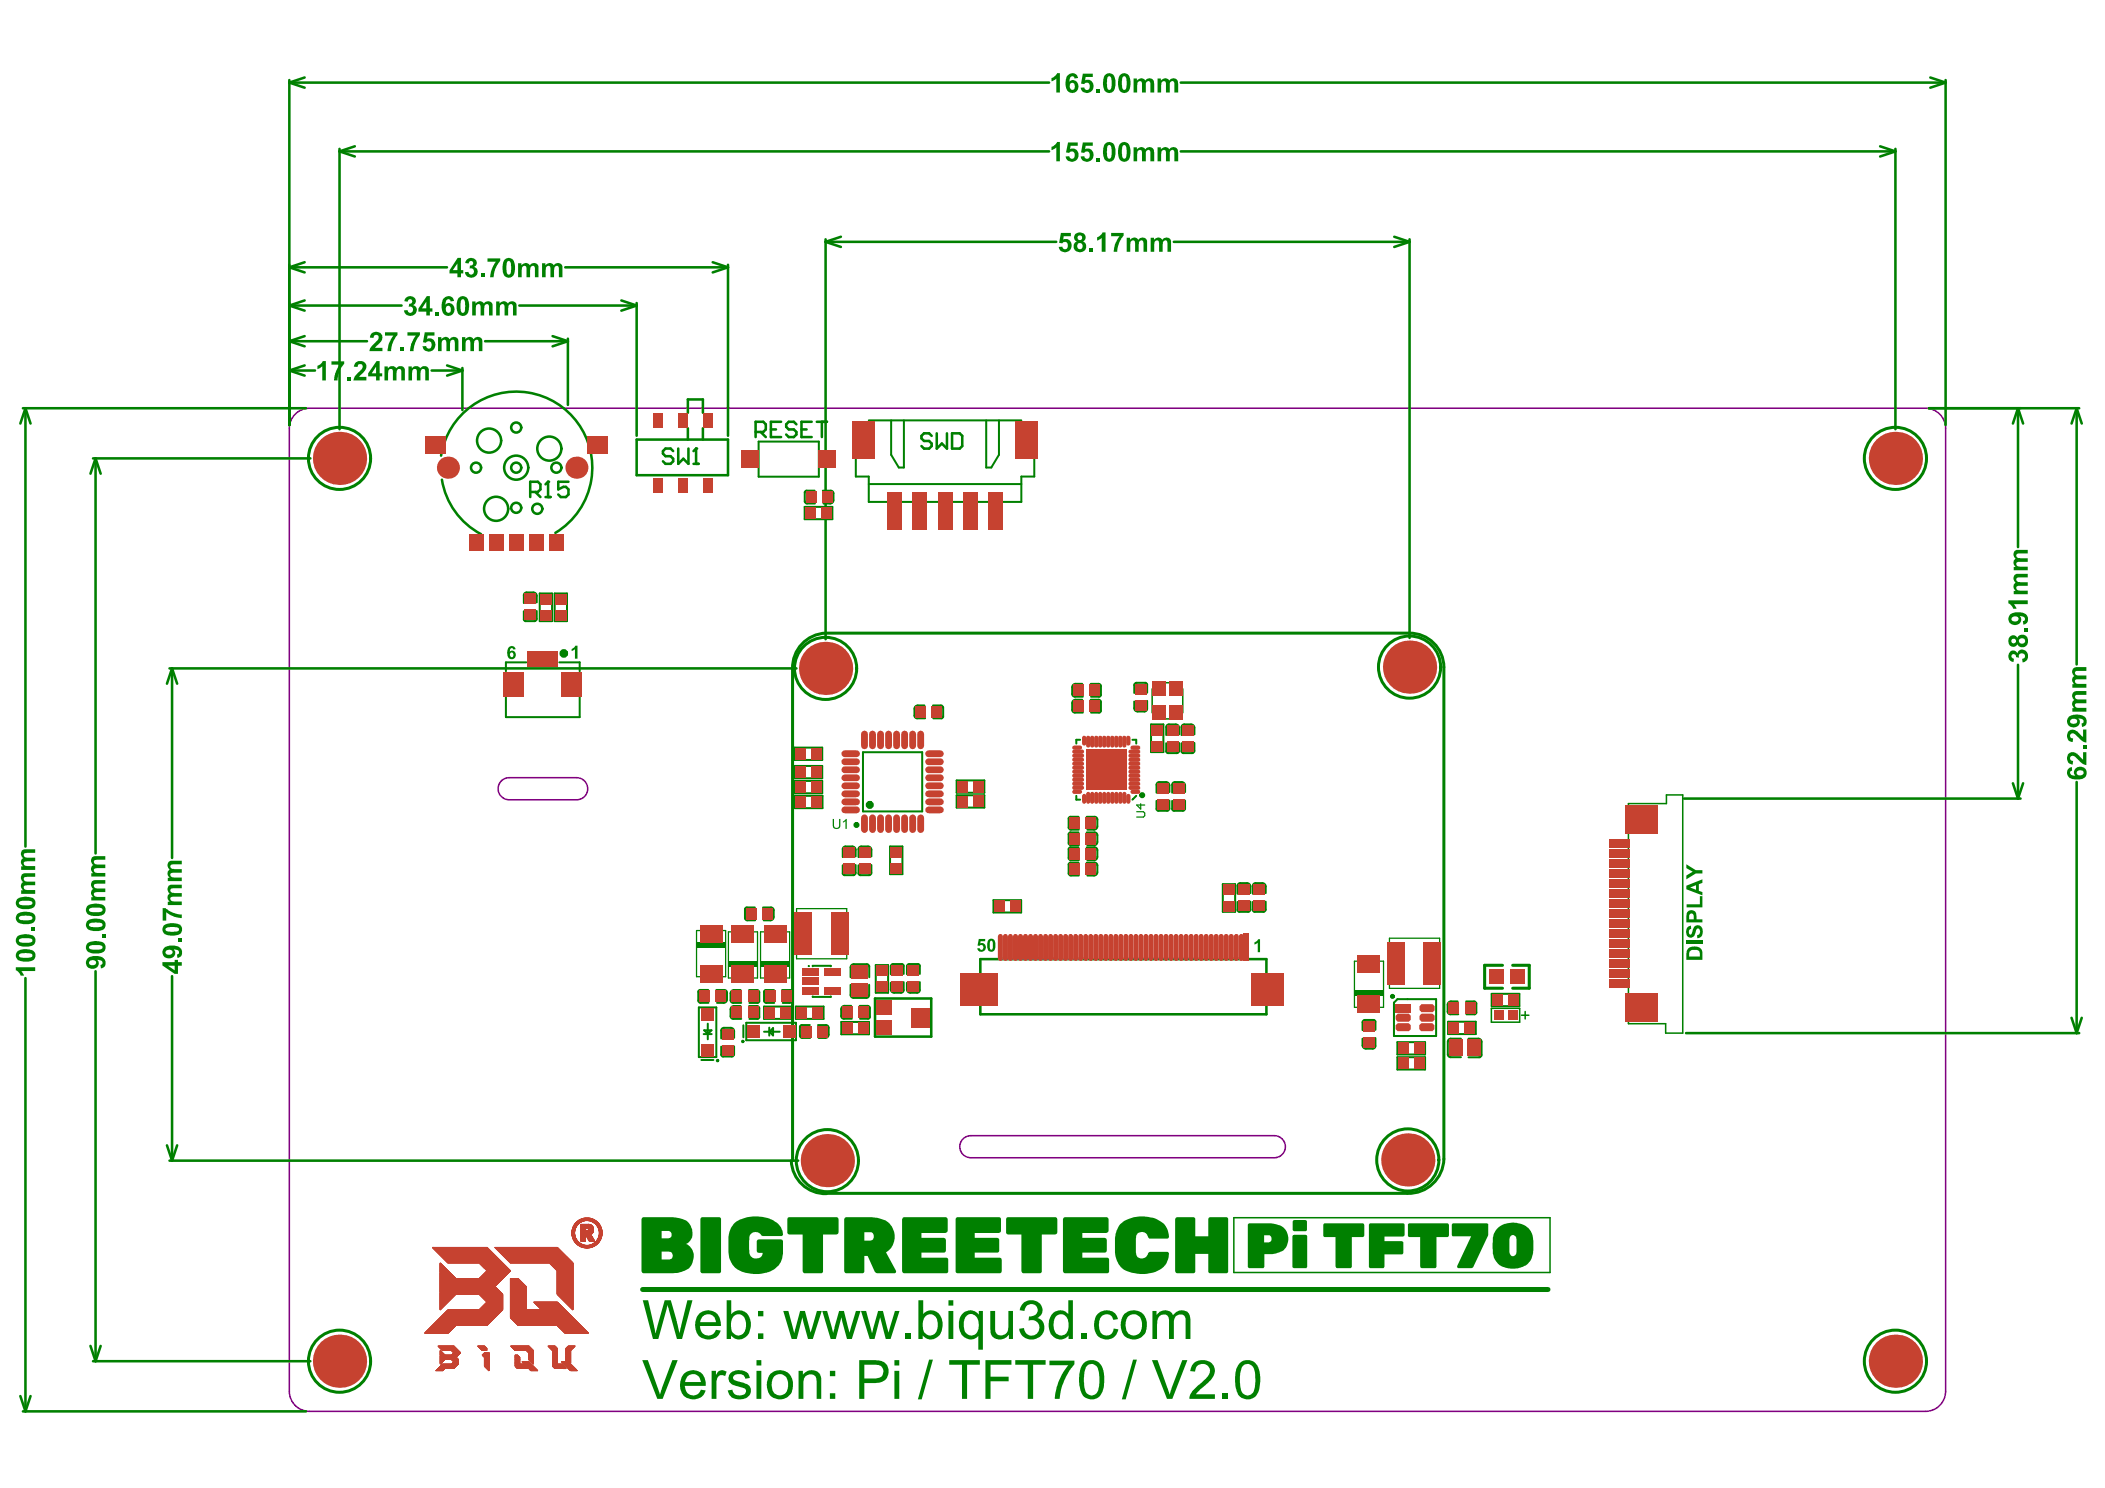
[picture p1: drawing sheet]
<svg xmlns="http://www.w3.org/2000/svg" width="297mm" height="210mm" viewBox="0 0 297 210" stroke-linecap="round" stroke-linejoin="round" font-family="sans-serif">
<path d="M41.5 58.6a2.83 2.83 0 0 1 2.2-1h228a2.83 2.83 0 0 1 2.8 2.8v135.9a2.83 2.83 0 0 1-2.8 2.8h-228a2.83 2.83 0 0 1-2.9-2.8v-135.9l.1-.6zM70.9 110l.5-.2 .4-.1h9.6a1.56 1.56 0 0 1 1.5 1.6 1.56 1.56 0 0 1-1.5 1.5h-9.6a1.56 1.56 0 0 1-1.4-1.1 1.56 1.56 0 0 1 .5-1.7zM136.1 160.5l.4-.2 .5-.1h42.8a1.56 1.56 0 0 1 1.6 1.6 1.56 1.56 0 0 1-1.6 1.5h-42.8a1.56 1.56 0 0 1-1.5-1 1.56 1.56 0 0 1 .6-1.8z" fill="none" stroke="#800080" stroke-width=".22"/>
<g fill="none" stroke="#008000" stroke-width=".36">
<path d="M40.8 11.7l2.2 .7M40.8 11.3v48.6M40.8 11.7h107.2M43 10.9l-2.2 .8M166.6 11.7h107.9M272.4 10.9l2.1 .8M274.5 11.3v48.6M274.5 11.7l-2.1 .7M40.8 37.7l2.2 .7M40.8 37.7h22.3M43 37l-2.2 .7M47.9 21v39.6"/>
<path d="M47.9 21.4l2.2 .7M47.9 21.4h100.1M50.1 20.6l-2.2 .8M79.8 37.7h22.9M100.6 37l2.1 .7M102.7 37.4v24.1M102.7 37.7l-2.1 .7M116.5 33.8v56.4M116.5 34.1l2.2 .7M116.5 34.1h32.5M118.7 33.4l-2.2 .7M165.6 34.1h33.3"/>
<path d="M166.6 21.4h100.9M196.7 33.4l2.2 .7M198.9 33.8v56.2M198.9 34.1l-2.2 .7M265.3 20.6l2.2 .8M267.5 21.4l-2.2 .7M267.5 21v39.6M3.2 57.6h40M3.6 57.6l.7 2.1M3.6 57.6v61.8M3.6 57.6l-.7 2.1M40.8 52.3l2.2 .7"/>
<path d="M40.8 48.1l2.2 .8M40.8 43.1l2.2 .7M40.8 52.3h3.6M40.8 48.1h11M40.8 43.1h15.9M43 51.5l-2.2 .8M43 42.4l-2.2 .7M43 47.4l-2.2 .7M60.9 52.3h4.3M63.1 51.5l2.1 .8M65.2 51.9v5.9M65.2 52.3l-2.1 .7"/>
<path d="M68.5 48.1h11.6M73.3 43.1h16.5M78 47.4l2.1 .7M80.1 47.8v9.3M80.1 48.1l-2.1 .8M87.7 42.4l2.1 .7M89.8 42.7v18.8M89.8 43.1l-2.1 .7M99.2 58.2v-1.9h-2.1v1.9M272.2 57.6h21.2M284.8 57.6l-.8 2.1M284.8 57.6v19.6"/>
<path d="M284.8 57.6l.7 2.1M293 57.6l-.7 2.1M293 57.6v36.1M293 57.6l.8 2.1M13.1 64.7h30.7M13.5 64.7l.7 2.1M13.5 64.7l-.7 2.1M13.5 64.7v55.7M89.8 62h12.9v5h-12.9zM97.1 60.4v1.6M99.2 60.4v1.6M23.9 94.3h88.5"/>
<path d="M24.3 94.3l.7 2.1M24.3 94.3l-.7 2.1M24.3 94.3v26.7M284.8 93.8v18.9M237.6 112.7h47.5M284 110.5l.8 2.2M285.5 110.5l-.7 2.2M293 110.3v35.4M3.6 138v61.1M13.5 137v55M24.3 137.7v26M138.3 135.3h40.4v7.8h-40.4z"/>
<path d="M123.5 140.9h7.9v5.3h-7.9zM237.9 145.7h55.5M292.3 143.6l.7 2.1M293.8 143.6l-.8 2.1M23.6 161.6l.7 2.1M23.9 163.7h88.7M25 161.6l-.7 2.1M2.9 196.9l.7 2.2M3.2 199.1h40M4.3 196.9l-.7 2.2M12.8 189.9l.7 2.1M13.1 192h30.7"/>
<path d="M14.2 189.9l-.7 2.1"/>
</g>
<g fill="none" stroke="#008000" stroke-width=".28">
<path d="M122.6 59.3h21.5M125.8 59.3v4.9l1 1.8h.7v-6.7M139.2 59.3v6.7h.7l1.1-1.8v-4.9M107 62.3h8.5v4.9h-8.5zM113.5 71.5h4v1.7h-4zM113.6 69.5v1.2M113.8 69.2h1.2M113.9 71h1.1M116.1 69.2h1.1M116.2 71h.9M117.6 69.6v.9M120.8 64.7v2.5h1.8v3.6h21.5v-3.6h1.8v-2.5"/>
<path d="M122.6 68.3h21.5M71.4 98.3v2.9h10.4v-2.9M73.9 86.2v1.2M73.9 84v1.1M74.2 87.6h1.2M74.3 93.4h-2.9v1.3M74.3 83.6h1M75.7 86.2v1.1M75.7 84v1M76.2 83.7h1.7v3.9h-1.7zM78.3 83.7h1.7v3.9h-1.7zM78.9 93.4h2.9v1.3"/>
<path d="M129.5 99.5h.9M131.7 99.5h1.1M133.1 99.8v1.3M151.3 97v.9M151.3 99.2v.9M151.7 98.3h1.1M151.8 98.7h.9M151.8 96.5h.9M153.9 98.7h1.1M153.9 96.5h1.1M154 98.3h1.1M155.4 96.8v1.2"/>
<path d="M155.4 99v1.3M160.1 99v.9M160.1 96.6v1.2M160.4 96.3h1.2M161.9 98.9v1.1M161.9 96.6v1.1M112.1 105.5h3.9v1.7h-3.9zM112.1 108h3.9v1.8h-3.9zM112.1 110.2h3.9v1.7h-3.9zM112.2 112.3h3.9v1.7h-3.9zM118.9 119.8v1.1M119.3 119.4h1"/>
<path d="M120.7 119.9v.9M121.1 119.8v1.1M121.5 119.4h1M121.8 106.1h8.3v8.4h-8.3zM123 119.9v.9M125.6 119.4h1.7v3.9h-1.7zM129 100v.9M129.4 101.3h1.1M131.7 101.3h1.1M135 110.1h3.9v1.7h-3.9zM135 112.2h3.9v1.7h-3.9zM150.8 115.5v1.2"/>
<path d="M150.8 117.7v1.2M150.8 119.8v1.2M151.1 119.5h1.1M151.1 117.4h1.1M151.1 115.2h1.1M151.1 117h1.1M151.1 119.2h1.1M151.7 100.5h1.1M151.9 112.3v.5h.5M152.4 104.4h-.5v.5M153.3 119.5h1.2M153.3 117.4h1.2"/>
<path d="M153.3 115.2h1.2M153.4 117h1M153.4 119.2h1M154 100.5h1.1M154.8 115.6v.9M154.8 117.8v1M154.8 119.9v1M159.8 104.4h.5v.5M160.3 112.3l-.5 .5M160.5 100.4h1M162.4 102.2h1.8v3.9h-1.8zM163.2 113v1.1"/>
<path d="M163.2 110.7v1.1M163.5 114.4h1.2M163.6 110.3h.9M164.6 104.8v1.2M164.6 102.6v1.1M164.8 106.2h1.3M165 102.2h.9M165 112.9v1.1M165 110.8v.9M165.4 113v1.1M165.4 110.7v1.1M165.7 114.4h1.2"/>
<path d="M165.8 110.3h.9M166.4 104.8v1.1M166.4 102.7v.9M166.7 104.8v1.2M166.7 102.6v1.1M167 106.2h1.2M167.1 102.2h1M167.2 112.9v1.1M167.2 110.8v.9M168.5 104.8v1.1M168.5 102.7v.9M98.5 139.9v1.2"/>
<path d="M98.8 139.6h1.1M101.1 139.7h1.1M103.6 139.7h.9M105.1 128.3v1.2M105.4 128h1.1M105.4 129.8h1.2M105.7 139.7h1.1M107.1 140v1.2M107.7 128h1.1M107.8 129.8h.9M107.8 139.9v1.2M108.1 139.7h1.1"/>
<path d="M109.2 128.4v.9M110.4 139.7h1.1M114.7 136.3v-.1h2.5v.1M118.9 122.1v1.1M119.2 123.5h1.2M120 136.5v1.4M120 138.9v1.5M120.5 136h1.8M120.7 122v1.1M121.1 122.1v1.1M121.4 123.5h1.2M122.6 138.9v1.5"/>
<path d="M122.7 136.4v1.5M123 122v1.1M123.6 136.1h1.7v3.9h-1.7zM125.7 138.6v1M125.7 136.3v1.1M126 136h1.3M127.5 138.5v1.2M127.5 136.3v1.1M128 138.6v1M128 136.3v1.1M128.3 136h1.2M129.8 138.5v1.2"/>
<path d="M129.8 136.3v1.1M140.2 127h3.9v1.7h-3.9zM150.8 122v1.2M151.1 121.7h1.1M151.1 123.5h1.1M151.1 121.3h1.1M153.3 121.7h1.2M153.4 123.5h1M153.4 121.3h1M154.8 122.1v.9M172.6 124.7h1.7v3.9h-1.7zM174.6 127.2v1.2"/>
<path d="M174.6 125v1.1M174.9 128.6h1.2M175 124.6h1M176.4 127.2v1.1M176.4 125.1v.9M176.8 127.2v1.2M176.8 125v1.1M177.1 128.6h1.2M177.2 124.6h.9M178.6 127.2v1.1M178.6 125.1v.9M98.6 142.1h2.5v7h-2.5z"/>
<path d="M98.9 141.5h1.1M99 149.5h1.7M99.3 145.9h1.1M99.8 145.9l-.4-.6h1l-.5 .6M99.9 144.4v2.2M101.2 141.5h.9M101.8 147.6v1.2M101.8 145.4v1.1M102 149h1.3M102.2 145h.9M102.6 140v1M103.1 140.1v1"/>
<path d="M103.1 142.4v.9M103.5 141.5h1.1M103.5 143.7h1.1M103.6 141.9h.9M103.6 147.6v1.1M103.6 145.5v.9M104.9 144.6v1.7M105.3 144.3h7v2.4h-7zM105.7 141.9h1.1M105.7 141.5h1.2M105.7 143.7h1.2M107.1 142.2v1.3"/>
<path d="M107.8 142h3.9v1.7h-3.9zM107.8 145.5h2.2M108.1 141.5h1.2M108.6 145.5l.5-.5v1.1l-.5-.6M108.6 145v1.1M110.5 141.5h.9M111.9 140v1M112.3 142h3.9v1.7h-3.9zM112.9 144.9v1.2M113.1 144.6h1.2M113.2 146.4h1.1M114.7 140.6h2.5"/>
<path d="M115.4 144.6h1.1M115.5 146.4h1M116.9 145v.9M118.7 142.4v.9M118.7 144.2h3.9v1.7h-3.9zM119.1 143.7h1.1M119.2 141.9h.9M120.4 140.8h1.8M121.3 141.9h1.1M121.4 143.7h1.1M122.8 142.2v1.2M126.2 140h.9"/>
<path d="M128.5 140h.9M192.3 146.5v1M192.3 144.2v1.1M192.6 143.9h1.2M192.8 147.9h.9M194.1 146.4v1.1M194.1 144.1v1.2M196.7 141.4l.5-.5h5.5v5.2h-6zM197.2 149.1h3.9v1.8h-3.9zM197.2 147h3.9v1.7h-3.9zM204.3 141.8v.9M204.3 146.9v1.8"/>
<path d="M204.3 144.1h3.9v1.8h-3.9zM204.7 143.1h1.1M204.7 149.1h1.5M204.7 146.5h1.5M204.7 141.3h1M206.9 141.3h1.1M206.9 143.1h1.2M207.2 146.5h1.4M207.2 149.1h1.5M208.3 141.6v1.2M209.1 147v1.8M210.5 140.2h3.9v1.7h-3.9z"/>
</g>
<path d="M98.8 131.3h-.5v6.5h.5M101.9 131.3h.5v6.5h-.6M103.4 131.5h-.6v6.5h.5M106.4 131.5h.5v6.5h-.5M107.9 131.5h-.6v6.5h.6M110.9 131.5h.5v6.5h-.5M112.4 128.2h7.1v7.1h-7.1zM191.7 135.6h-.6v6.5h.6M194.7 135.6h.5v6.5h-.5M196.1 132.3h7v7.1h-7z" fill="none" stroke="#008000" stroke-width=".18"/>
<path d="M162.6 97.2v3.3M164.5 96.3h.5M166.9 97.2v3.3M164.5 101.4h.5M229.8 113.4h5.4v-1.3h2.3v33.6h-2.5v-1.3h-5.2zM210.4 142.2h4v2h-4zM174.1 171.8h44.6v7.7h-44.6zM186.8 181.8h6.7" fill="none" stroke="#008000" stroke-width=".22"/>
<path d="M212 136.2h-2.5v3.2h2.5M213.5 136.2h2.3v3.2h-2.3" fill="none" stroke="#008000" stroke-width=".43"/>
<path d="M111.8 94.3v69.4M116.5 89.3h82.4M203.7 94.1v69.4M116.7 168.3h81.9" fill="none" stroke="#008000" stroke-width=".42"/>
<path d="M90.7 181.9h127.7" fill="none" stroke="#008000" stroke-width=".71"/>
<g fill="#008000">
<path d="M102.7 135.5h4.2v.8h-4.2z" fill-rule="evenodd"/>
<path d="M107.3 135.5h4.2v.8h-4.2z" fill-rule="evenodd"/>
<path d="M98.3 132.9h4.2v.8h-4.2z" fill-rule="evenodd"/>
<path d="M191.1 139.6h4.2v.9h-4.2z" fill-rule="evenodd"/>
</g>
<path d="M214.7 143.2h1M215.2 142.7v1" fill="none" stroke="#008000" stroke-width=".22"/>
<g fill="#008000">
<path d="M177 132.9l.3-.1 .3-.3h.2v1.8h-.3v-1.3l-.5 .2z"/>
<path d="M80.7 91.6l.3-.2 .2-.3h.3v1.8h-.4v-1.3l-.4 .2z"/>
<path d="M71.7 91.4a.55 .55 0 0 1 .6-.3 .55 .55 0 0 1 .4 .5h-.3a.28 .28 0 0 0-.4-.1 .28 .28 0 0 0-.1 .4 .56 .56 0 0 1 .8 .2 .56 .56 0 0 1-.2 .8l-.1 .1a.66 .66 0 0 1-.8-.8zM72 92.2a.29 .29 0 0 0 0 .4 .29 .29 0 0 0 .4 0 .37 .37 0 0 0-.2-.6z"/>
</g>
<path d="M95 63.6l-.4-.3h-.7l-.4 .3v.4l.4 .4h.7l.4 .3v.4l-.4 .3h-.7l-.4-.3M95.7 63.3v2.1l.7-.7 .7 .7v-2.1M97.9 65.4h.7M98.2 63.3v2.1" fill="none" stroke="#008000" stroke-width=".36"/>
<circle cx="98.2" cy="63.3" r=".18" fill="#008000"/>
<path d="M98.2 63.3l-.3 .3" fill="none" stroke="#008000" stroke-width=".36"/>
<g fill="#008000">
<path d="M117.5 115.5h.2v.9a.37 .37 0 0 0 .3 .4 .37 .37 0 0 0 .4-.4v-.9h.2v.9a.54 .54 0 0 1-.6 .6 .54 .54 0 0 1-.5-.6z"/>
<path d="M118.9 115.9l.4-.4h.2v1.4h-.2v-1.1l-.3 .2z"/>
<path d="M138.1 132.5h.9v.3h-.6l-.1 .3h.1a.62 .62 0 0 1 .7 .8 .62 .62 0 0 1-1 .2l-.2-.3 .3-.1a.29 .29 0 0 0 .4 .2 .29 .29 0 0 0 .1-.4 .28 .28 0 0 0-.2-.2 .28 .28 0 0 0-.3 .1h-.3z"/>
<path d="M139.5 132.6l.2-.1a.58 .58 0 0 1 .6 .1 .58 .58 0 0 1 .2 .6v.3a.62 .62 0 0 1-.2 .6 .62 .62 0 0 1-.7 .1l-.3-.5v-.6zM139.7 132.8v.7a.31 .31 0 0 0 0 .3 .31 .31 0 0 0 .3 .1l.1-.7a.31 .31 0 0 0 0-.3 .31 .31 0 0 0-.4-.1z"/>
</g>
<path d="M160.4 114.5h.9l.2 .2v.4l-.2 .2h-.9M161 113.4v.7l-.6-.5h1.1" fill="none" stroke="#008000" stroke-width=".17"/>
<g fill="#008000">
<path d="M2.2 136.4h2.8v.6h-2l.4 .6h-.5l-.2-.4-.5-.3z"/>
<path d="M4.5 130.8h.5v.5h-.5z"/>
<path d="M3.1 123.4l.4-.2h1.5v.5h-1.2a.35 .35 0 0 0-.3 .1 .35 .35 0 0 0-.1 .4l.4 .2h1.2v.5h-1.2a.36 .36 0 0 0-.5 .3 .36 .36 0 0 0 .5 .4h1.2v.5h-2v-.5h.3l-.1-.1a.68 .68 0 0 1 .1-1.1h-.1a.74 .74 0 0 1-.1-1z"/>
<path d="M3.1 120l.4-.2h1.5v.5h-1.2a.35 .35 0 0 0-.3 .1 .35 .35 0 0 0-.1 .4l.4 .2h1.2v.5h-1.2a.36 .36 0 0 0-.5 .3 .36 .36 0 0 0 .5 .4h1.2v.5h-2v-.5h.3l-.1-.1a.68 .68 0 0 1 .1-1.1h-.1a.74 .74 0 0 1-.1-1z"/>
<path d="M14.4 131.8h.5v.5h-.5z"/>
<path d="M13 124.4l.3-.2h1.6v.5h-1.2a.35 .35 0 0 0-.4 0 .35 .35 0 0 0 0 .4l.4 .2h1.2v.5h-1.2a.39 .39 0 0 0-.5 .4 .58 .58 0 0 0 .7 .3h1v.5h-2v-.4h.3l-.1-.1a.68 .68 0 0 1 .1-1.1l-.1-.1a.74 .74 0 0 1-.1-.9z"/>
<path d="M13 121l.3-.2h1.6v.5h-1.2a.35 .35 0 0 0-.4 0 .35 .35 0 0 0 0 .4l.4 .3h1.2v.5h-1.2a.39 .39 0 0 0-.5 .3 .58 .58 0 0 0 .7 .3h1v.5h-2v-.4h.3l-.1-.1a.68 .68 0 0 1 .1-1.1h-.1a.74 .74 0 0 1-.1-1z"/>
<path d="M25.1 132.4h.6v.5h-.6z"/>
<path d="M23 128.1h.4l.4 .4 .7 .3 1.2 .2v.5l-1.2-.2-1-.6v1.2h-.5z"/>
<path d="M23.7 125l.4-.2h1.6v.5h-1.2a.36 .36 0 0 0-.5 .3 .36 .36 0 0 0 .5 .3l1.2 .1v.5h-1.1a.41 .41 0 0 0-.6 .3 .51 .51 0 0 0 .7 .4h1v.5h-2v-.5h.2a.66 .66 0 0 1-.2-1h.1a.15 .15 0 0 0 .1-.2 .15 .15 0 0 0-.1-.1 .8 .8 0 0 1-.1-.9z"/>
<path d="M23.7 121.6l.4-.2h1.6v.5h-1.2a.36 .36 0 0 0-.5 .3 .36 .36 0 0 0 .5 .4h1.2v.5h-1.1a.41 .41 0 0 0-.6 .3 .51 .51 0 0 0 .7 .4h1v.5h-2v-.5h.2a.66 .66 0 0 1-.2-.9l.1-.1a.15 .15 0 0 0 .1-.2 .15 .15 0 0 0-.1-.1 .8 .8 0 0 1-.1-.9z"/>
<path d="M238 132.7h2.2v.4h-2.2z"/>
<path d="M238.1 130.8l.5-.2v.5a.41 .41 0 0 0-.3 .3 .41 .41 0 0 0 .3 .4l.1-.1 .2-.5a.73 .73 0 0 1 .9-.6 .73 .73 0 0 1 .5 1 .74 .74 0 0 1-.8 .7v-.4a.47 .47 0 0 0 .4-.4 .47 .47 0 0 0-.4-.5l-.2 .2-.1 .4a.66 .66 0 0 1-.8 .7 .66 .66 0 0 1-.5-.9z"/>
<path d="M238 127.6h1.9v-1.2h.3v1.6h-2.2z"/>
<path d="M238 121.9l1.3 .8h.9v.5h-.9l-1.3 .8v-.5l.9-.5-.9-.5z"/>
<path d="M291.9 106.4v-.1a1.02 1.02 0 0 1 1.5 .3l.5 .5v-1h.5v1.8l-.6-.2-.6-.6a.77 .77 0 0 0-1-.4 .39 .39 0 0 0 0 .4 .39 .39 0 0 0 .3 .2v.6l-.1-.1a.68 .68 0 0 1-.7-.6v-.4z"/>
<path d="M293.9 105.1h.5v.5h-.5z"/>
<path d="M291.9 103.2a1.03 1.03 0 0 1 1.6 .4l.4 .4v-1.1h.5v1.8l-.6-.1-.6-.6a.77 .77 0 0 0-1-.4 .39 .39 0 0 0 0 .4 .39 .39 0 0 0 .3 .2v.5a.69 .69 0 0 1-.8-.6v-.4z"/>
<path d="M292.5 97.7l.3-.2h.2h1.4v.5h-1.1a.36 .36 0 0 0-.5 .3 .36 .36 0 0 0 .5 .4h1.1v.5h-1.1a.36 .36 0 0 0-.5 .3 .36 .36 0 0 0 .5 .4h1.1v.5h-2v-.5h.3a.67 .67 0 0 1 0-1.2h-.1a.74 .74 0 0 1-.1-1z"/>
<path d="M292.5 94.4l.3-.3h.2h1.4v.5h-1.1a.36 .36 0 0 0-.5 .4 .36 .36 0 0 0 .5 .3h1.1v.5h-1.1a.36 .36 0 0 0-.5 .3 .36 .36 0 0 0 .5 .4h1.1v.5h-2v-.5h.3a.67 .67 0 0 1 0-1.1l-.1-.1a.74 .74 0 0 1-.1-.9z"/>
<path d="M44.8 51.6l.4-.2 .3-.5h.5v2.8h-.5v-2l-.7 .4z"/>
<path d="M46.8 51h1.8v.3l-.4 .5-.3 .7-.3 1.2h-.5l.1-.5 .2-.8 .6-1h-1.2z"/>
<path d="M49 53.1h.5v.6h-.5z"/>
<path d="M50.2 51.2l.2-.2a.87 .87 0 0 1 1.2 .3 .87 .87 0 0 1-.3 1.2l-.6 .7h1v.5h-1.8v-.1a2.97 2.97 0 0 1 1.1-1.5 .39 .39 0 0 0 0-.7 .39 .39 0 0 0-.6 .4l-.5-.1z"/>
<path d="M54.3 51.7h.4v.2a.76 .76 0 0 1 1.2 0 .67 .67 0 0 1 .8-.2 .67 .67 0 0 1 .4 .7v1.3h-.5v-1.2a.35 .35 0 0 0-.3-.5 .35 .35 0 0 0-.3 .5l-.1 1.2h-.5v-1.1a.36 .36 0 0 0-.2-.6 .36 .36 0 0 0-.4 .5v1.2h-.5z"/>
<path d="M57.6 51.7h.5v.2a.76 .76 0 0 1 1.2 0 .67 .67 0 0 1 .8-.2 .67 .67 0 0 1 .4 .7v1.3h-.5v-1.2a.35 .35 0 0 0-.3-.5 .35 .35 0 0 0-.3 .5l-.1 1.2h-.5v-1.1a.36 .36 0 0 0-.2-.6 .36 .36 0 0 0-.4 .5l-.1 1.2h-.5z"/>
<path d="M52.3 47.1a.88 .88 0 0 1 1.2-.2 .88 .88 0 0 1 .4 1.1l-1 1.1h1.1v.4h-1.9l.2-.5 .7-.7a.66 .66 0 0 0 .2-1 .38 .38 0 0 0-.5 .4l-.5-.1z"/>
<path d="M54.3 46.9h1.8v.4l-.5 .6-.3 .7-.1 .9h-.5v-.2l.2-.9 .6-1.1h-1.2z"/>
<path d="M56.5 49h.6v.5h-.6z"/>
<path d="M57.5 46.9h1.8v.4l-.3 .3-.4 .7-.2 1.2h-.5v-.4l.2-.7 .6-1.1h-1.2z"/>
<path d="M59.9 46.9h1.4v.4h-1v.5a.92 .92 0 0 1 1.2 .8 .92 .92 0 0 1-1 1h-.2a.81 .81 0 0 1-.7-.7l.5-.1a.41 .41 0 0 0 .5 .4 .41 .41 0 0 0 .3-.6 .45 .45 0 0 0-.3-.4 .45 .45 0 0 0-.5 .1h-.4z"/>
<path d="M61.8 47.6h.5v.2a.7 .7 0 0 1 1.2 0 .66 .66 0 0 1 .8-.2 .66 .66 0 0 1 .4 .7v1.2h-.5v-1.1a.36 .36 0 0 0-.4-.4 .36 .36 0 0 0-.3 .4v1.1h-.5v-1a.36 .36 0 0 0-.4-.5 .47 .47 0 0 0-.3 .6v.9h-.5z"/>
<path d="M65.2 47.6h.5v.2a.7 .7 0 0 1 1.1 0h.1a.66 .66 0 0 1 .8-.2 .66 .66 0 0 1 .4 .7v1.2h-.5v-1.1a.36 .36 0 0 0-.4-.4 .36 .36 0 0 0-.3 .4v1.1h-.5v-1a.36 .36 0 0 0-.4-.5 .47 .47 0 0 0-.3 .6v.9h-.5z"/>
<path d="M2.4 134.3v-.1a2.18 2.18 0 0 1 2.5 .1v.1a.87 .87 0 0 1 0 .9 .87 .87 0 0 1-.9 .4h-.4a1.13 1.13 0 0 1-1.4-.8l.1-.4zM2.7 134.6a.43 .43 0 0 0 .6 .5h.6a.58 .58 0 0 0 .7-.3 .6 .6 0 0 0-.8-.3h-.7z"/>
<path d="M2.4 132.1a2.17 2.17 0 0 1 2.5 .1l.1 .2a.86 .86 0 0 1-1 1.1h-.2a1.48 1.48 0 0 1-1.5-.5 .82 .82 0 0 1 .1-.9zM2.7 132.5a.4 .4 0 0 0 .5 .5h.8a.5 .5 0 0 0 .6-.3 .62 .62 0 0 0-.9-.4h-.6z"/>
<path d="M2.4 128.9a2.18 2.18 0 0 1 2.5 .1v.1a.87 .87 0 0 1 0 .9 .87 .87 0 0 1-.9 .4h-.4a1.13 1.13 0 0 1-1.4-.8l.1-.4zM2.7 129.3a.43 .43 0 0 0 .6 .5h.6a.58 .58 0 0 0 .7-.3 .6 .6 0 0 0-.8-.3h-.7z"/>
<path d="M2.4 126.8a2.17 2.17 0 0 1 2.5 .1l.1 .2a.86 .86 0 0 1-1 1.1h-.2a1.3 1.3 0 0 1-1.6-.7l.1-.4zM2.7 127.2a.4 .4 0 0 0 .5 .5h.8a.5 .5 0 0 0 .6-.3 .62 .62 0 0 0-.9-.3h-.6z"/>
<path d="M12.3 135.2a1.94 1.94 0 0 1 2.5 .2 .78 .78 0 0 1-.6 1.2v-.5a.36 .36 0 0 0 .2-.4 .36 .36 0 0 0-.4-.3h-.3a.8 .8 0 0 1 0 1 .8 .8 0 0 1-1 .2h-.1a.85 .85 0 0 1-.3-1.4zM12.6 135.6a.41 .41 0 0 0 .1 .5 .41 .41 0 0 0 .5 .1 .38 .38 0 0 0 .3-.5 .38 .38 0 0 0-.5-.2z"/>
<path d="M12.3 133.1a2.18 2.18 0 0 1 2.5 .1l.1 .2a.86 .86 0 0 1-1 1.1h-.2a1.22 1.22 0 0 1-1.6-.8zM12.6 133.5a.38 .38 0 0 0 .1 .4 .38 .38 0 0 0 .4 .1h.6a.51 .51 0 0 0 .8-.4l-.2-.2-.2-.1h-1.1z"/>
<path d="M12.3 130v-.1a2.15 2.15 0 0 1 2.5 .1 .83 .83 0 0 1-.8 1.3h-.5a1.13 1.13 0 0 1-1.4-.7zM12.6 130.3a.43 .43 0 0 0 .6 .5h.8a.33 .33 0 0 0 .5-.3 .33 .33 0 0 0-.5-.3h-1z"/>
<path d="M12.3 127.8a2.18 2.18 0 0 1 2.5 .1l.1 .2a.86 .86 0 0 1-1 1.1h-.4a1.19 1.19 0 0 1-1.4-.7l.1-.4zM12.6 128.2a.4 .4 0 0 0 .5 .5h.6a.51 .51 0 0 0 .8-.4l-.2-.2-.2-.1h-1.1z"/>
<path d="M22.9 135.7h1.7v-.3h.5v.3h.6v.5h-.6v1.2h-.5l-1.7-1.2zM23.7 136.2l.9 .7v-.7z"/>
<path d="M23.1 133.7a1.94 1.94 0 0 1 2.5 .2 .8 .8 0 0 1-.6 1.2v-.5a.36 .36 0 0 0 .2-.4 .36 .36 0 0 0-.4-.2l-.3-.1a.8 .8 0 0 1 0 1.1 .8 .8 0 0 1-1 .1h-.1a.85 .85 0 0 1-.3-1.4zM23.4 134.1a.41 .41 0 0 0 .1 .5 .41 .41 0 0 0 .5 .1 .38 .38 0 0 0 .3-.5 .38 .38 0 0 0-.6-.2z"/>
<path d="M23.1 130.6a2.12 2.12 0 0 1 2.5 .1 .84 .84 0 0 1 0 .9 .84 .84 0 0 1-.9 .3 1.52 1.52 0 0 1-1.7-.5l-.1-.4zM23.4 130.9a.4 .4 0 0 0 .1 .5 .4 .4 0 0 0 .5 0h.6a.56 .56 0 0 0 .7-.2v-.1a.63 .63 0 0 0-.7-.3h-.9z"/>
<path d="M238.2 133.8l.4-.2 .4-.1a1 1 0 0 1 1.2 .7v1.2h-2.2v-1.2zM238.5 134.2l-.1 .2v.5h1.5v-.4a.56 .56 0 0 0-.8-.5h-.3z"/>
<path d="M238.1 128.7a.76 .76 0 0 1 .9-.2 .76 .76 0 0 1 .4 .9v.3h.8v.4h-2.2zM238.5 128.9l-.1 .2v.6h.6v-.3a.37 .37 0 0 0-.1-.4 .37 .37 0 0 0-.4-.1z"/>
<path d="M238 124.9l2.2-.9v.5l-.5 .2v1l.5 .1v.5l-2.2-.9zM238.5 125.2l.8 .3v-.6z"/>
<path d="M291.9 108.4l.5-.2v.5a.38 .38 0 0 0-.2 .5 .38 .38 0 0 0 .4 .2h.3a.79 .79 0 0 1 0-.9 .79 .79 0 0 1 .9-.3h.1a.9 .9 0 0 1 .5 1.1 .9 .9 0 0 1-.9 .7h-.5a1.06 1.06 0 0 1-1.3-1.3zM293.1 108.8a.45 .45 0 0 0 .2 .6 .45 .45 0 0 0 .5-.1 .36 .36 0 0 0 .2-.5 .36 .36 0 0 0-.5-.1z"/>
<path d="M291.9 101.1l.5-.2a1.71 1.71 0 0 1 2 .5 .79 .79 0 0 1-.6 1.1l-.1-.5a.31 .31 0 0 0 .3-.2 .31 .31 0 0 0-.2-.4l-.5-.1a.8 .8 0 0 1 0 1.1 .8 .8 0 0 1-1 .1 .89 .89 0 0 1-.4-1.4zM292.2 101.5a.37 .37 0 0 0 0 .5 .37 .37 0 0 0 .5 .1 .37 .37 0 0 0 .4-.4 .37 .37 0 0 0-.5-.3z"/>
<path d="M53.1 50.9h.5v1.8h.3v.4h-.3v.6h-.5v-.6h-1.1v-.4zM53.1 51.7l-.6 1h.6z"/>
</g>
<path d="M74.8 69.4h1.1l.4-.4v-.7l-.4-.3h-1.1v2.1M75.5 69.4l.8 .7M77 70.1h.7M77.3 68v2.1" fill="none" stroke="#008000" stroke-width=".36"/>
<circle cx="77.3" cy="68" r=".18" fill="#008000"/>
<path d="M77.3 68l-.3 .3M80.2 68h-1.4v1l.7-.3h.4l.3 .3v.8l-.3 .3h-.8l-.3-.3M131.5 61.5l-.4-.4h-.7l-.4 .4v.3l.4 .4h.7l.4 .4v.3l-.4 .4h-.7l-.4-.4M132.2 61.1v2.2l.7-.7 .7 .7v-2.2M134.3 61.1h1.1l.4 .4v1.4l-.4 .4h-1.1z" fill="none" stroke="#008000" stroke-width=".36"/>
<g fill="#008000">
<path d="M283.7 91.9a.6 .6 0 0 1 1 .3 .8 .8 0 0 1 1-.5 .8 .8 0 0 1 .5 1 .89 .89 0 0 1-.8 .8l-.1-.5a.43 .43 0 0 0 .4-.7 .43 .43 0 0 0-.7 0l-.1 .1v.4l-.4-.1a.33 .33 0 0 0-.3-.4 .33 .33 0 0 0-.4 .3 .33 .33 0 0 0 .4 .3l-.1 .5a.87 .87 0 0 1-.4-1.5z"/>
<path d="M285.6 88.6h.5v.5h-.5z"/>
<path d="M283.4 84.7h2.7v.5h-1.9l.4 .7h-.5l-.3-.5-.4-.3z"/>
<path d="M284.3 81.1l.3-.2h1.5v.6h-1.1a.36 .36 0 0 0-.5 .3 .36 .36 0 0 0 .5 .3h1.1v.5h-1a.37 .37 0 0 0-.6 .3 .37 .37 0 0 0 .5 .4h1.1v.5h-1.9v-.4l.2-.1a.68 .68 0 0 1-.2-.9l.1-.1a.15 .15 0 0 0 .1-.1 .15 .15 0 0 0-.1-.2 .77 .77 0 0 1 0-.9z"/>
<path d="M284.2 77.8l.4-.2h1.5v.5h-1.1a.36 .36 0 0 0-.5 .3 .36 .36 0 0 0 .5 .3l1.1 .1v.5h-1a.37 .37 0 0 0-.6 .2 .37 .37 0 0 0 .5 .4h1.1v.5h-1.9v-.4l.2-.1a.68 .68 0 0 1-.2-.9l.1-.1a.15 .15 0 0 0 .1-.1 .15 .15 0 0 0-.1-.2 .79 .79 0 0 1-.1-.8z"/>
<path d="M57.2 42.1a.77 .77 0 0 1 1.1-.2 .77 .77 0 0 1 .2 1l-.2 .2a.78 .78 0 0 1 .5 .9 .78 .78 0 0 1-.9 .6l-.1-.1a.8 .8 0 0 1-.8-.7l.5-.1a.43 .43 0 0 0 .5 .4 .43 .43 0 0 0 .3-.6 .43 .43 0 0 0-.5-.3l-.1 .1v-.5a.33 .33 0 0 0 .5-.2 .33 .33 0 0 0-.3-.4 .33 .33 0 0 0-.4 .4l-.4-.1z"/>
<path d="M61.4 44h.5v.5h-.5z"/>
<path d="M66.6 42.5h.5v.3a.7 .7 0 0 1 1.2 0 .66 .66 0 0 1 .8-.3 .66 .66 0 0 1 .4 .7v1.3h-.5v-1.1a.36 .36 0 0 0-.3-.5 .36 .36 0 0 0-.3 .5l-.1 1.1h-.5v-1.1a.35 .35 0 0 0 0-.4 .35 .35 0 0 0-.4-.1 .59 .59 0 0 0-.3 .7v.9h-.5z"/>
<path d="M70 42.5h.5v.3a.7 .7 0 0 1 1.2 0 .66 .66 0 0 1 .8-.3 .66 .66 0 0 1 .4 .7v1.3h-.5v-1.1a.36 .36 0 0 0-.3-.5 .36 .36 0 0 0-.4 .5v1.1h-.5v-1.1a.35 .35 0 0 0 0-.4 .35 .35 0 0 0-.4-.1 .59 .59 0 0 0-.3 .7v.9h-.5z"/>
<path d="M90.7 183.4h.8l1 4.7 1.3-4.7h.9l.8 3 .4 1.7 1.1-4.7h.7l-1.5 5.5h-.7l-1.3-4.8-1.3 4.8h-.8z"/>
<path d="M110.5 184.9h.7l.9 3.2 .8-3.2h.7l.8 3.1 .9-3.1h.7l-1.3 4h-.7l-.8-3.1-.8 3.1h-.7z"/>
<path d="M116 184.9h.7l.9 3.2 .8-3.2h.7l.8 3.1 .9-3.1h.6l-1.2 4h-.7l-.8-3.1-.8 3.1h-.7z"/>
<path d="M121.5 184.9h.7l.8 3.2 .9-3.2h.7l.8 3.1 .9-3.1h.6l-1.2 4h-.7l-.8-3.1-.8 3.1h-.7z"/>
<path d="M127.7 188.1h.7v.8h-.7z"/>
<path d="M139.7 184.9h.7v2.2a.91 .91 0 0 0 .2 1 .91 .91 0 0 0 .9 .2 1.07 1.07 0 0 0 .8-1.3v-2.1h.6v4h-.5v-.6a1.43 1.43 0 0 1-1.4 .7 1.43 1.43 0 0 1-1.2-1.1z"/>
<path d="M144.5 183.7a1.6 1.6 0 0 1 1.7-.1 1.6 1.6 0 0 1 .9 1.5l-.2 .4-.5 .4a1.46 1.46 0 0 1 .5 2.6 1.93 1.93 0 0 1-1.8 .4 1.66 1.66 0 0 1-1.3-1.5l.7-.1a1.09 1.09 0 0 0 1.3 1.1 1.09 1.09 0 0 0 .8-1.4 1.09 1.09 0 0 0-1.5-.7l.1-.6a.9 .9 0 0 0 1.1-.5 .9 .9 0 0 0-.4-1.2 .99 .99 0 0 0-1.3 .9l-.7-.1v-.1a1.53 1.53 0 0 1 .6-1z"/>
<path d="M152.7 188.1h.7v.8h-.7z"/>
<path d="M154.9 185.4a1.69 1.69 0 0 1 2.9 .7l-.7 .1a1.02 1.02 0 0 0-1.1-.8 1.02 1.02 0 0 0-.9 1.1 1.94 1.94 0 0 0 .5 1.7 1.01 1.01 0 0 0 1.6-.8l.6 .1a1.72 1.72 0 0 1-1.9 1.4 1.72 1.72 0 0 1-1.5-1.8v-.2a2.29 2.29 0 0 1 .5-1.5z"/>
<path d="M162.6 184.9h.6v.6a1.37 1.37 0 0 1 2.2-.2l.1 .2a1.36 1.36 0 0 1 2.3-.1l.2 .6v2.9h-.7v-2.5a.78 .78 0 0 0-.3-.9 .78 .78 0 0 0-1 .1l-.3 .4-.1 .4v2.5h-.6v-2.6a.79 .79 0 0 0-.7-.9 .79 .79 0 0 0-.9 .6l-.1 .8v2.1h-.7z"/>
<path d="M98.9 171.8l2.6-.1 .2 .2v7.5l-.2 .2h-2.4l-.3-.2v-7.5z"/>
<path d="M103.5 172.7a5.1 5.1 0 0 1 4.8-.9 2.75 2.75 0 0 1 2.2 2.4l-.2 .2h-2.5a.47 .47 0 0 1-.5-.4 .9 .9 0 0 0-1.1-.1 .9 .9 0 0 0-.5 1v.3a4.1 4.1 0 0 0 .3 2 1.05 1.05 0 0 0 1.5-.1l.1-.4h-.5l-.3-.2v-1.4l.3-.3 3.2 .1 .2 .2v1.5a2.93 2.93 0 0 1-2.7 3 4.5 4.5 0 0 1-4.4-1.1 5 5 0 0 1-.6-3.1 3.7 3.7 0 0 1 .7-2.7z"/>
<path d="M111.2 171.8l6.9-.1 .2 .1v2.1l-.1 .2h-2.1v5.4l-.2 .1-2.5-.1-.1-.2v-5.2h-1.9l-.2-.1-.1-.1z"/>
<path d="M127.4 171.8l.1-.1 6.1 .1 .1 .2v1.6l-.1 .2-.2 .1h-3.4v.7h3.2l.2 .1 .1 .2v1.5l-.1 .2-3.4 .1v.7h3.5a.26 .26 0 0 1 .3 .3v1.7l-.2 .2-6.2-.1-.1-.2v-7.3z"/>
<path d="M135 171.8l.1-.1h5.9a.26 .26 0 0 1 .3 .3l-.1 1.8-.2 .1h-3.5v.7h3.4l.1 .2-.1 1.8-3.4 .1v.7l3.8 .1 .1 .2-.1 1.8-.2 .1h-6l-.3-.2v-7.5z"/>
<path d="M142 171.8l7-.1 .2 .1v2.1l-.1 .2h-2.1l-.1 5.4-.1 .1-2.6-.1-.1-.2v-5.2h-1.8l-.3-.1v-.1z"/>
<path d="M150.1 171.8l.1-.1 6.1 .1 .1 .2v1.6l-.1 .2-.2 .1h-3.4v.7h3.2l.2 .1 .1 .2v1.5l-.1 .2-3.4 .1v.7h3.5a.26 .26 0 0 1 .3 .3v1.7l-.2 .2-6.2-.1-.1-.2v-7.3z"/>
<path d="M158.1 172.7a5 5 0 0 1 6.1-.1l.3 .3a2.51 2.51 0 0 1 .4 1.7l-.2 .1h-2.3a.49 .49 0 0 1-.5-.5 .89 .89 0 0 0-1.1-.3 .89 .89 0 0 0-.5 1v.5a3.4 3.4 0 0 0 .2 1.9 .98 .98 0 0 0 1.5-.6l.3-.1 2.6 .1a2.62 2.62 0 0 1-2.2 2.8 5.8 5.8 0 0 1-4.4-.6 4.5 4.5 0 0 1-1-3.6 4.2 4.2 0 0 1 .8-2.6z"/>
<path d="M165.9 171.8l2.4-.1a.27 .27 0 0 1 .4 .3v2.4h1.8v-2.4a.26 .26 0 0 1 .3-.3h2.2a.26 .26 0 0 1 .3 .3v7.4l-.1 .1-.1 .1-2.5-.1-.1-2.6h-1.8l-.1 2.6-2.5 .1-.3-.3v-7.3z"/>
<path d="M283.6 89.8a.64 .64 0 0 1 1.1 .2 .85 .85 0 0 1 1.1-.3 .85 .85 0 0 1 .3 1.2 .81 .81 0 0 1-1.4 0 .69 .69 0 0 1-1 .2 .69 .69 0 0 1-.3-.9zM283.8 90.4a.35 .35 0 0 0 .7 0 .35 .35 0 0 0-.7 0zM284.9 90.4a.41 .41 0 0 0 .8 0 .41 .41 0 0 0-.8 0z"/>
<path d="M283.7 86.7l.5-.3h.6a1.1 1.1 0 0 1 1.4 .9 .75 .75 0 0 1-.7 .8v-.5a.35 .35 0 0 0 .2-.4 .35 .35 0 0 0-.4-.3h-.3a.79 .79 0 0 1 0 1 .79 .79 0 0 1-1 .2 .89 .89 0 0 1-.3-1.4zM283.9 87.2a.5 .5 0 0 0 .3 .5 .5 .5 0 0 0 .6-.2 .48 .48 0 0 0-.3-.6 .48 .48 0 0 0-.6 .2z"/>
<path d="M60.2 41.8h.5v1.7h.3v.5h-.3v.5h-.5v-.5h-1.2v-.5zM60.2 42.6l-.7 .9h.7z"/>
<path d="M62.5 42.2a.84 .84 0 0 1 .9-.4 .84 .84 0 0 1 .7 .7h-.5a.35 .35 0 0 0-.4-.3 .35 .35 0 0 0-.3 .4v.4a.8 .8 0 0 1 1 0 .8 .8 0 0 1 .1 1v.1a.9 .9 0 0 1-1 .4 .9 .9 0 0 1-.6-.9l-.1-.7zM63 43.2a.56 .56 0 0 0 .3 .9 .54 .54 0 0 0 .3-.5 .54 .54 0 0 0-.4-.5z"/>
<path d="M64.7 42.1v-.1a.86 .86 0 0 1 1-.1 .86 .86 0 0 1 .5 .9v.5a1.05 1.05 0 0 1-.7 1.2 .94 .94 0 0 1-1.1-1.1v-.6zM65.1 42.3l-.1 .5v.9a.3 .3 0 0 0 .3 .4 .3 .3 0 0 0 .3-.3v-.9a.57 .57 0 0 0-.3-.7z"/>
<path d="M98.6 185.4a1.79 1.79 0 0 1 3 .7l.1 .9h-2.9a1.17 1.17 0 0 0 .8 1.3 1.17 1.17 0 0 0 1.4-.7l.7 .1a1.86 1.86 0 0 1-2.2 1.2 1.86 1.86 0 0 1-1.4-2.1l.2-.9zM99.2 185.7l-.4 .8h2.2a1.1 1.1 0 0 0-.6-1 1.1 1.1 0 0 0-1.2 .2z"/>
<path d="M102.5 183.4h.7v2a1.59 1.59 0 0 1 1.7-.4 1.59 1.59 0 0 1 1 1.4 2.55 2.55 0 0 1-.7 2.2 1.41 1.41 0 0 1-2-.2v.5h-.7zM103.5 185.7a2.23 2.23 0 0 0 0 2.4 1.03 1.03 0 0 0 1.1 .2 1.03 1.03 0 0 0 .6-1 1.82 1.82 0 0 0-.5-1.8l-.7-.1z"/>
<path d="M107 184.9h.7v.8h-.7zM107 188.1h.7v.8h-.7z"/>
<path d="M129.6 183.4h.7v2a1.56 1.56 0 0 1 1.7-.4 1.56 1.56 0 0 1 1 1.4 2.17 2.17 0 0 1-1.2 2.5 1.45 1.45 0 0 1-1.6-.5v.5h-.6zM130.5 185.8l-.1 .1a2.23 2.23 0 0 0 .1 2.2 1.02 1.02 0 0 0 1.2 .2 1.02 1.02 0 0 0 .6-1 1.82 1.82 0 0 0-.6-1.8 .98 .98 0 0 0-1.2 .3z"/>
<path d="M133.8 183.4h.7v.8h-.7zM133.8 184.9h.7v4h-.7z"/>
<path d="M135.7 185.4a1.45 1.45 0 0 1 2.4 .1v-.6h.6v5.5h-.7v-1.9a1.55 1.55 0 0 1-1.6 .3 1.55 1.55 0 0 1-1-1.3 2.52 2.52 0 0 1 .3-2.1zM136.3 185.8h-.1a2.4 2.4 0 0 0 .2 2.3 1.08 1.08 0 0 0 1.2 .1 1.08 1.08 0 0 0 .5-1.1 1.54 1.54 0 0 0-1-1.7h-.5z"/>
<path d="M148.6 185.2a1.49 1.49 0 0 1 2.1 .2v-2h.7v5.5h-.6v-.5a1.58 1.58 0 0 1-1.8 .4 1.58 1.58 0 0 1-1-1.5 2.45 2.45 0 0 1 .6-2.1zM149 185.8l-.2 .2a2.2 2.2 0 0 0 .3 2.2 1.06 1.06 0 0 0 1.1 0 1.06 1.06 0 0 0 .6-1 2.15 2.15 0 0 0-.5-1.6l-.3-.2h-.4z"/>
<path d="M158.6 185.4l.3-.2a1.89 1.89 0 0 1 2.2 0 1.89 1.89 0 0 1 .7 2.1 1.84 1.84 0 0 1-2.1 1.6 1.84 1.84 0 0 1-1.5-2.2v-.5zM159.2 185.7a1.89 1.89 0 0 0 .2 2.5 1.2 1.2 0 0 0 1.3-.1 1.2 1.2 0 0 0 .4-1.2 1.21 1.21 0 0 0-.5-1.3 1.21 1.21 0 0 0-1.4 .1z"/>
<path d="M90.6 171.8l4-.1a4.5 4.5 0 0 1 2.5 .7 1.91 1.91 0 0 1-.3 3.1 1.88 1.88 0 0 1 1 2.3 2.4 2.4 0 0 1-2.5 1.8h-4.5l-.2-.1-.1-.2v-7.3zM93.4 173.6v1.1h.9a.52 .52 0 0 0 .5-.5 .52 .52 0 0 0-.5-.6zM93.4 176.6v1.1h1a.56 .56 0 0 0 .5-.6 .56 .56 0 0 0-.5-.5z"/>
<path d="M119.2 171.8l.2-.1h3.8a3.5 3.5 0 0 1 2.3 .9 2.66 2.66 0 0 1-.5 4.1l1.4 2.6a.22 .22 0 0 1-.2 .3l-2.6-.1-1.2-2.3h-.4l-.1 2.3-.1 .1-2.6-.1-.1-.2v-7.3zM122 173.8v1.2h.8a.6 .6 0 0 0 .5-.6 .6 .6 0 0 0-.5-.6z"/>
</g>
<path d="M110.2 59.5h-1.4v2.2h1.4M112.4 59.9l-.4-.4h-.7l-.4 .4v.3l.4 .4h.7l.4 .3v.4l-.4 .4h-.7l-.4-.4M114.5 59.5h-1.4v2.2h1.4M115.3 59.5h1.4M116 59.5v2.2M106.6 60.9h1.1l.4-.3v-.7l-.4-.4h-1.1v2.2M107.3 60.9l.8 .8M108.8 60.6h.7M113.1 60.6h.7" fill="none" stroke="#008000" stroke-width=".36"/>
<g fill="#008000">
<path d="M149.7 32.9h1.4v.4h-1v.5a.91 .91 0 0 1 1.1 .7 .91 .91 0 0 1-.7 1.1h-.4a.81 .81 0 0 1-.7-.8h.5a.41 .41 0 0 0 .6 .3 .41 .41 0 0 0 .2-.6 .43 .43 0 0 0-.3-.4 .43 .43 0 0 0-.5 .2h-.4z"/>
<path d="M153.7 35h.5v.5h-.5z"/>
<path d="M154.8 33.5l.5-.3 .3-.4h.4v2.7h-.5v-1.9l-.7 .3z"/>
<path d="M156.8 32.9h1.8v.4l-.7 .9-.2 .8v.5h-.5v-.4l.2-.7 .6-1.1h-1.2z"/>
<path d="M159 33.5h.5v.3a.7 .7 0 0 1 1.1 0h.1a.66 .66 0 0 1 .8-.2 .66 .66 0 0 1 .4 .7v1.2h-.5v-1.1a.36 .36 0 0 0-.4-.5 .36 .36 0 0 0-.3 .5v1.1h-.5v-1.1a.35 .35 0 0 0-.1-.4 .35 .35 0 0 0-.4-.1 .59 .59 0 0 0-.2 .7v.9h-.5z"/>
<path d="M162.4 33.5h.4v.3a.7 .7 0 0 1 1.2 0h.1a.66 .66 0 0 1 .7-.2 .66 .66 0 0 1 .4 .7v1.2h-.5v-1.1a.36 .36 0 0 0-.3-.5 .36 .36 0 0 0-.3 .5v1.1h-.5v-1.1a.35 .35 0 0 0-.1-.4 .35 .35 0 0 0-.4-.1 .59 .59 0 0 0-.2 .7v.9h-.5z"/>
<path d="M65.8 36.7a.77 .77 0 0 1 1.1-.3 .77 .77 0 0 1 .2 1.1l-.2 .2a.78 .78 0 0 1 .5 .9 .78 .78 0 0 1-.9 .6h-.1a.95 .95 0 0 1-.8-.8h.5a.42 .42 0 0 0 .5 .3 .42 .42 0 0 0 .3-.4 .42 .42 0 0 0-.4-.4h-.2v-.4a.34 .34 0 0 0 .5-.2 .34 .34 0 0 0-.3-.5 .34 .34 0 0 0-.4 .4l-.5-.1z"/>
<path d="M67.9 38.6h.5v.5h-.5z"/>
<path d="M68.8 36.5h1.8v.3l-.7 1.1-.2 1.2h-.5v-.3l.3-1.1 .5-.8h-1.2z"/>
<path d="M73.1 37.1h.5v.3a.7 .7 0 0 1 1.2 0 .66 .66 0 0 1 .8-.2 .66 .66 0 0 1 .4 .7v1.2h-.5v-1.1a.36 .36 0 0 0-.3-.5 .36 .36 0 0 0-.4 .5v1.1h-.5v-1.1a.36 .36 0 0 0-.3-.5 .36 .36 0 0 0-.4 .5v1.1h-.5z"/>
<path d="M76.5 37.1h.5v.3a.7 .7 0 0 1 1.1 0h.1a.66 .66 0 0 1 .8-.2 .66 .66 0 0 1 .4 .7v1.2h-.5v-1.1a.36 .36 0 0 0-.4-.5 .36 .36 0 0 0-.3 .5v1.1h-.5v-1.1a.36 .36 0 0 0-.3-.5 .36 .36 0 0 0-.4 .5v1.1h-.5z"/>
<path d="M148.4 11l.4-.2 .4-.5h.4v2.8h-.5v-2l-.7 .4z"/>
<path d="M152.8 10.4h1.4v.5h-1v.4a.91 .91 0 0 1 1.1 .7 .91 .91 0 0 1-.7 1.1h-.4a.81 .81 0 0 1-.7-.7l.5-.1a.41 .41 0 0 0 .5 .4 .41 .41 0 0 0 .3-.6 .43 .43 0 0 0-.3-.4 .43 .43 0 0 0-.5 .2l-.5-.1z"/>
<path d="M154.7 12.5h.5v.6h-.5z"/>
<path d="M160 11.1h.4l.1 .3a.67 .67 0 0 1 1.1 0 .69 .69 0 0 1 .8-.3 .69 .69 0 0 1 .5 .7v1.3h-.6v-1.2a.36 .36 0 0 0-.3-.5 .36 .36 0 0 0-.3 .5v1.2h-.6v-1.1a.36 .36 0 0 0-.2-.6 .36 .36 0 0 0-.4 .5v1.2h-.5z"/>
<path d="M163.3 11.1h.5v.3a.67 .67 0 0 1 1.2 0 .69 .69 0 0 1 .8-.3 .69 .69 0 0 1 .5 .7v1.3h-.6v-1.2a.36 .36 0 0 0-.4-.4 .36 .36 0 0 0-.2 .5v1.1h-.6v-1.1a.36 .36 0 0 0-.3-.6 .36 .36 0 0 0-.3 .5l-.1 1.2h-.5z"/>
<path d="M90.6 191.9h.8l1.7 4.8 1.8-4.8h.7l-2.1 5.4h-.7z"/>
<path d="M100.4 193.4h.6v.6a.93 .93 0 0 1 1.5-.5l-.2 .6a.76 .76 0 0 0-.8 0 .76 .76 0 0 0-.4 .7v2.5h-.7z"/>
<path d="M103 193.7l.6-.3a1.71 1.71 0 0 1 2.1 .6l.1 .4-.6 .1a.96 .96 0 0 0-1.7-.4 .47 .47 0 0 0 0 .5 .47 .47 0 0 0 .5 .2l.4 .2a1.49 1.49 0 0 1 1.6 1 1.42 1.42 0 0 1-1.8 1.4h-.2a1.34 1.34 0 0 1-1.3-1.3l.7-.1a1.02 1.02 0 0 0 .8 .9 1.02 1.02 0 0 0 1.1-.6 .69 .69 0 0 0-.8-.6l-.1-.1a1.89 1.89 0 0 1-1.5-.8 1.16 1.16 0 0 1 .1-1.1z"/>
<path d="M112.7 193.4h.6v.6a1.39 1.39 0 0 1 1.7-.7 1.39 1.39 0 0 1 .9 1.6v2.4h-.7v-2.4a.94 .94 0 0 0-.9-1 .94 .94 0 0 0-.9 1v2.4h-.7z"/>
<path d="M131.1 191.8h.5l-1.5 5.6h-.6z"/>
<path d="M133.9 191.9h4.4v.6h-1.8v4.8h-.8v-4.8h-1.8z"/>
<path d="M139.1 191.9h3.6v.6h-2.9v1.7h2.5v.6h-2.5v2.5h-.7z"/>
<path d="M143.3 191.9h4.2v.6h-1.7v4.8h-.8v-4.8h-1.7z"/>
<path d="M148.1 191.9h3.5v.6l-.7 .8-.7 1.4a6.8 6.8 0 0 0-.7 2.6h-.7l.1-.7a8.3 8.3 0 0 1 1.1-2.9l.7-1.1h-2.6z"/>
<path d="M159.9 191.8h.5l-1.6 5.6h-.5z"/>
<path d="M162.6 191.9h.7l1.7 4.8 1.8-4.8h.8l-2.2 5.4h-.7z"/>
<path d="M168.4 192.3a1.93 1.93 0 0 1 2.9 .4 2.08 2.08 0 0 1-.8 2.4l-1.1 .9-.6 .7h2.6v.6h-3.6a1.83 1.83 0 0 1 .9-1.5l.7-.7a2.98 2.98 0 0 0 1.3-1.6 1.04 1.04 0 0 0-1-1.1 1.04 1.04 0 0 0-1.1 1.1l-.7-.1 .3-.8z"/>
<path d="M172.6 196.5h.7v.8h-.7z"/>
<path d="M148.4 20.7l.4-.2 .4-.5h.4v2.8h-.5v-2l-.7 .4z"/>
<path d="M150.7 20.1h1.4v.5h-1l-.1 .4h.1a.92 .92 0 0 1 1.1 .9 .92 .92 0 0 1-1.1 .9 .81 .81 0 0 1-.7-.7l.5-.1a.41 .41 0 0 0 .5 .4 .41 .41 0 0 0 .2-.6 .43 .43 0 0 0-.3-.4 .43 .43 0 0 0-.4 .2l-.5-.1z"/>
<path d="M152.8 20.1h1.4v.5h-1v.4a.91 .91 0 0 1 1.1 .7 .91 .91 0 0 1-.7 1.1h-.4a.81 .81 0 0 1-.7-.7l.5-.1a.41 .41 0 0 0 .5 .4 .41 .41 0 0 0 .3-.6 .43 .43 0 0 0-.3-.4 .43 .43 0 0 0-.5 .2l-.5-.1z"/>
<path d="M154.7 22.3h.5v.5h-.5z"/>
<path d="M160 20.8h.4l.1 .3a.67 .67 0 0 1 1.1 0 .69 .69 0 0 1 .8-.3 .69 .69 0 0 1 .5 .7v1.3h-.6v-1.2a.36 .36 0 0 0-.3-.5 .36 .36 0 0 0-.3 .5v1.2h-.6v-1.1a.36 .36 0 0 0-.2-.6 .36 .36 0 0 0-.4 .5v1.2h-.5z"/>
<path d="M163.3 20.8h.5v.3a.67 .67 0 0 1 1.2 0 .69 .69 0 0 1 .8-.3 .69 .69 0 0 1 .5 .7v1.3h-.6v-1.2a.36 .36 0 0 0-.4-.4 .36 .36 0 0 0-.2 .5v1.1h-.6v-1.1a.36 .36 0 0 0-.3-.6 .36 .36 0 0 0-.3 .5l-.1 1.2h-.5z"/>
<path d="M186.8 172.6h5.5l.2 .1v1.7l-.2 .1h-1.5v4.2l-.1 .2-2.2-.1v-4.3l-1.7-.1z"/>
<path d="M193.2 172.6h4.8l.2 .1v1.5l-.1 .2h-2.7v.7h2.5l.1 .2v1.5l-.2 .1h-2.4v1.8l-.2 .2h-1.9l-.1-.2v-6z"/>
<path d="M198.7 172.7l.2-.1h5.4l.1 .1v1.7l-.1 .1h-1.6v4.2l-.1 .2h-2l-.2-.1v-4.3l-1.7-.1z"/>
<path d="M204.9 172.6h4.9l.2 .1v1.6l-2.1 4.4-.2 .2h-1.9l-.2-.2 2-4.3h-2.6l-.1-.2z"/>
<path d="M151.7 33.1l.2-.2a.76 .76 0 0 1 1 0 .76 .76 0 0 1 .2 .9l-.3 .2a.84 .84 0 0 1 .4 1.2 .84 .84 0 0 1-1.2 .3 .79 .79 0 0 1-.5-.7 .79 .79 0 0 1 .4-.8 .61 .61 0 0 1-.2-.9zM152 33.5a.35 .35 0 0 0 .7 0 .35 .35 0 0 0-.7 0zM152.1 34.4a.42 .42 0 0 0-.1 .6 .42 .42 0 0 0 .6 .1 .42 .42 0 0 0 .1-.6l-.2-.2z"/>
<path d="M64.6 36.4h.4v1.7h.4v.5h-.4v.5h-.5v-.5h-1.1v-.5zM64.5 37.2l-.6 .9h.6z"/>
<path d="M71.2 36.7v-.1a.85 .85 0 0 1 1-.1 .85 .85 0 0 1 .4 .9l.1 .5a1.16 1.16 0 0 1-.6 1.2 .95 .95 0 0 1-1.2-1.1v-.8zM71.6 36.9l-.1 .2v.9a.59 .59 0 0 0 .3 .8 1.06 1.06 0 0 0 .3-1.2v-.1a.57 .57 0 0 0-.4-.7z"/>
<path d="M150.6 10.7l.1-.1a.8 .8 0 0 1 .8-.3 .8 .8 0 0 1 .6 .7l-.5 .1a.32 .32 0 0 0-.3-.3 .32 .32 0 0 0-.3 .3l-.1 .4a.8 .8 0 0 1 1 0 .8 .8 0 0 1 .2 1l-.1 .2a.9 .9 0 0 1-1 .3 .9 .9 0 0 1-.6-.9v-.8zM151 11.8a.6 .6 0 0 0 .4 .9 .52 .52 0 0 0 .3-.6 .52 .52 0 0 0-.5-.4z"/>
<path d="M155.9 10.6h.1a.82 .82 0 0 1 .9-.2 .82 .82 0 0 1 .5 .8v.6a1.21 1.21 0 0 1-.6 1.3h-.1a.86 .86 0 0 1-1-1v-.9zM156.3 10.9l-.1 1a.6 .6 0 0 0 .4 .8l.2-.3v-1.2a.31 .31 0 0 0-.1-.4 .31 .31 0 0 0-.4 .1z"/>
<path d="M158 10.6h.1a.85 .85 0 0 1 .9-.2 .85 .85 0 0 1 .5 .9v.5a1.21 1.21 0 0 1-.6 1.3 .89 .89 0 0 1-1.1-1v-.9zM158.4 10.8l-.1 .3v.8a.59 .59 0 0 0 .4 .8 1.06 1.06 0 0 0 .3-1.1v-.1a.62 .62 0 0 0-.4-.7z"/>
<path d="M96.5 193.8a1.84 1.84 0 0 1 2.1-.3 1.84 1.84 0 0 1 1 2h-3a1.17 1.17 0 0 0 .9 1.3 1.17 1.17 0 0 0 1.4-.8l.7 .1a1.87 1.87 0 0 1-2.3 1.2 1.87 1.87 0 0 1-1.3-2.2l.2-.8zM97 194.2l-.3 .8h2.2a1.11 1.11 0 0 0-.7-1.1 1.11 1.11 0 0 0-1.2 .3z"/>
<path d="M106.7 191.9h.7v.7h-.7zM106.7 193.4h.7v3.9h-.7z"/>
<path d="M108.7 193.8l.2-.2a1.89 1.89 0 0 1 2.2 0 1.89 1.89 0 0 1 .8 2.1 1.84 1.84 0 0 1-2.1 1.7 1.84 1.84 0 0 1-1.6-2.2l.2-.9zM109.3 194.1a1.89 1.89 0 0 0 .1 2.5 1.2 1.2 0 0 0 1.4 0 1.2 1.2 0 0 0 .4-1.3 1.21 1.21 0 0 0-.5-1.3 1.21 1.21 0 0 0-1.4 .1z"/>
<path d="M117.1 193.4h.8v.7h-.8zM117.1 196.5h.8v.8h-.8z"/>
<path d="M121.2 191.9h2.1a1.8 1.8 0 0 1 2 1.2 1.62 1.62 0 0 1-1.7 2h-1.6v2.2h-.8zM122 192.5v2h1.4a1 1 0 0 0 1.2-.7 1 1 0 0 0-.6-1.3z"/>
<path d="M126.2 191.9h.7v.7h-.7zM126.2 193.4h.7v3.9h-.7z"/>
<path d="M152.9 192.3a1.71 1.71 0 0 1 1.9-.3 1.71 1.71 0 0 1 1 1.6v1.2a2.74 2.74 0 0 1-.8 2.3 1.7 1.7 0 0 1-2.6-1.5 4.2 4.2 0 0 1 .5-3.3zM153.3 192.8a4.9 4.9 0 0 0 .1 3.8 1.04 1.04 0 0 0 1.1 .1 1.04 1.04 0 0 0 .6-1.1 4.9 4.9 0 0 0-.4-2.9 .93 .93 0 0 0-1.4 .1z"/>
<path d="M174.9 192.3a1.67 1.67 0 0 1 1.8-.3 1.67 1.67 0 0 1 1 1.6l.1 .5a3.8 3.8 0 0 1-.7 3 1.69 1.69 0 0 1-2.7-1.3 5.6 5.6 0 0 1 .2-3.1zM175.4 192.7a4.2 4.2 0 0 0-.4 2.7v.3a1 1 0 0 0 .5 1 1 1 0 0 0 1.1-.1 1.58 1.58 0 0 0 .5-1.5 3.7 3.7 0 0 0-.4-2.4l-.5-.3-.6 .1z"/>
<path d="M155.9 20.3h.1a.82 .82 0 0 1 .9-.2 .82 .82 0 0 1 .5 .8v.6a1.21 1.21 0 0 1-.6 1.3h-.1a.86 .86 0 0 1-1-1v-.9zM156.3 20.6l-.1 1a.6 .6 0 0 0 .4 .8l.2-.3v-1.2a.31 .31 0 0 0-.1-.4 .31 .31 0 0 0-.4 .1z"/>
<path d="M158 20.3h.1a.85 .85 0 0 1 .9-.2 .85 .85 0 0 1 .5 .9v.5a1.21 1.21 0 0 1-.6 1.3 .89 .89 0 0 1-1.1-1v-.9zM158.4 20.5l-.1 .3v.8a.59 .59 0 0 0 .4 .8 1.06 1.06 0 0 0 .3-1.1v-.1a.62 .62 0 0 0-.4-.7z"/>
<path d="M176.2 172.6h2.9a2.55 2.55 0 0 1 2.5 1.2 2.12 2.12 0 0 1-1.9 3.1h-1.3v1.8l-.1 .2h-2l-.2-.1v-6.1zM178.4 174.3v1h.6a.52 .52 0 0 0 .4-.5 .52 .52 0 0 0-.4-.5z"/>
<path d="M182.5 172.2l1.8-.1 .1 .2v1.3h-1.9l-.1-.1zM182.4 174.3l1.8-.1 .3 .2v4.3l-.2 .2-1.9-.1v-4.4z"/>
<path d="M211.2 173.4a3.3 3.3 0 0 1 4.8 .2 5.9 5.9 0 0 1 0 4.2 3.3 3.3 0 0 1-4.6 .5 2.77 2.77 0 0 1-.8-2.4v-.2a3.2 3.2 0 0 1 .6-2.3zM213.2 174.4l-.2 .4v1.6a.55 .55 0 0 0 .1 .6 .55 .55 0 0 0 .6 .1h.1a4.4 4.4 0 0 0 .2-2.1 .58 .58 0 0 0-.1-.6 .58 .58 0 0 0-.7-.1z"/>
</g>
<g fill="none" stroke="#008000" stroke-width=".28">
<path d="M113.6 70.7l.1 .3h.2M113.8 69.2l-.2 .3M117.2 69.2l.4 .2v.2M117.6 70.6l-.1 .2-.4 .2M73.9 87.4l.3 .2M74.3 83.6h-.2l-.2 .4M75.3 83.6l.4 .2v.2M75.7 87.3l-.1 .3h-.2M129.5 99.5l-.4 .2-.1 .3M132.8 99.5l.2 .2 .1 .1M151.3 97.9l.1 .2 .3 .2M151.8 96.5l-.4 .2-.1 .2"/>
<path d="M151.8 98.7l-.3 .1-.2 .4M155 98.7l.3 .2 .1 .1M155 96.5h.2l.2 .3M155.4 98l-.3 .3M160.1 99.9v.2l.4 .3M160.4 96.3l-.2 .1-.1 .2M161.6 96.3l.3 .3M161.9 100l-.1 .2-.3 .2M119.3 119.4l-.3 .2-.1 .2M120.3 119.4l.4 .2v.3M121.5 119.4l-.3 .2-.1 .2M122.5 119.4l.4 .2 .1 .3"/>
<path d="M129 100.9l.1 .2 .3 .2M133.1 101.1l-.3 .2M150.8 116.7l.2 .3h.1M150.8 118.9l.2 .3h.1M151.1 119.5l-.3 .3M151.1 117.4l-.3 .3M151.1 115.2l-.3 .3M151.3 100.1l.1 .2 .3 .2M154.5 119.5l.3 .2v.2M154.5 117.4l.3 .2v.2M154.5 115.2l.3 .2v.2M154.8 118.8l-.2 .4h-.2"/>
<path d="M154.8 116.6v.2l-.4 .2M155.4 100.3l-.3 .2M163.2 114.1l.3 .3M163.6 110.3l-.2 .1-.2 .3M164.5 110.3l.3 .1 .2 .4M164.6 106l.2 .2M165 102.2l-.4 .2v.2M165 114l-.1 .3-.2 .1M165.4 114.1l.3 .3M165.8 110.3l-.2 .1-.2 .3M165.9 102.2l.4 .2 .1 .3M166.4 105.9l-.2 .3h-.1"/>
<path d="M166.7 106l.3 .2M166.8 110.3l.2 .1 .2 .4M167.1 102.2l-.3 .2-.1 .2M167.2 114l-.1 .3-.2 .1M168.1 102.2l.4 .2v.3M168.5 105.9l-.1 .3h-.2M98.8 139.6l-.3 .3M102.2 139.6l.2 .1 .2 .3M103.6 139.7l-.4 .2-.1 .2M105.1 129.5l.2 .3h.1M105.4 128l-.3 .3M106.8 139.7h.2l.1 .3"/>
<path d="M108.1 139.7l-.3 .2M108.8 128l.3 .2 .1 .2M109.2 129.4l-.1 .2-.4 .2M111.5 139.7l.3 .1 .1 .2M118.9 123.2l.3 .3M120.5 136l-.4 .2-.1 .3M120.7 123.1l-.1 .3-.2 .1M121.1 123.2l.3 .3M122.3 136l.2 .1 .2 .3M123 123.1l-.1 .2-.3 .2M125.7 139.6l.1 .2 .4 .2M126 136h-.1l-.2 .3"/>
<path d="M127.3 136l.2 .3M127.5 139.7v.2l-.4 .1M128 139.6v.2l.4 .2M128.3 136h-.2l-.1 .3M129.5 136l.3 .3M129.8 139.7l-.1 .2-.3 .1M150.8 123.2l.2 .3h.1M150.8 121l.2 .3h.1M151.1 121.7l-.3 .3M154.5 121.7l.3 .2v.2M154.8 123l-.2 .4-.2 .1M154.8 120.9l-.2 .4h-.2"/>
<path d="M174.6 128.4l.3 .2M175 124.6h-.2l-.2 .4M176 124.6h.2l.2 .5M176.4 128.3v.2l-.3 .1M176.8 128.4l.3 .2M177.2 124.6h-.2l-.2 .4M178.1 124.6h.3l.2 .5M178.6 128.3v.2l-.3 .1M98.5 141.1l.1 .2 .3 .2M101.8 148.8l.2 .2M102.2 145l-.4 .2v.2M102.6 141l-.2 .4-.3 .1"/>
<path d="M103.1 143.3v.2l.4 .2M103.1 141.1v.2l.4 .2M103.1 145l.4 .2 .1 .3M103.6 141.9l-.3 .1-.2 .4M103.6 148.7l-.2 .3h-.1M106.8 141.9l.3 .2v.1M107.1 143.5l-.2 .2M107.1 141.2l-.2 .3M107.8 141.1l.2 .3 .1 .1M111.9 141l-.1 .2-.4 .3M112.9 146.1l.1 .3h.2M113.1 144.6l-.2 .3"/>
<path d="M116.5 144.6l.4 .2v.2M116.9 145.9v.3l-.4 .2M118.7 143.3l.1 .2 .3 .2M119.2 141.9l-.4 .2-.1 .3M120 140.4l.2 .3 .2 .1M122.4 141.9h.2l.2 .3M122.6 140.4v.2l-.4 .2M122.8 143.4l-.3 .3M192.3 147.5l.2 .4h.2M192.6 143.9h-.2l-.1 .3M193.8 143.9l.3 .2M194.1 147.5l-.2 .4h-.2"/>
<path d="M204.3 142.7v.2l.4 .2M204.3 148.7l.2 .4h.2M204.7 146.5l-.3 .2-.1 .2M204.7 141.3l-.4 .2v.2M208 141.3l.3 .1v.2M208.3 142.8l-.2 .3M208.6 146.5l.2 .1 .3 .4M209.1 148.8l-.1 .2-.3 .1"/>
<circle cx="101.3" cy="149.6" r=".1"/>
<circle cx="104.8" cy="146.9" r=".1"/>
</g>
<circle cx="79.6" cy="92.2" r=".25" fill="none" stroke="#008000" stroke-width=".71"/>
<circle cx="114.1" cy="136.3" r=".07" fill="none" stroke="#008000" stroke-width=".14"/>
<circle cx="196.5" cy="140.6" r=".18" fill="none" stroke="#008000" stroke-width=".35"/>
<circle cx="122.7" cy="113.5" r=".28" fill="none" stroke="#008000" stroke-width=".57"/>
<g fill="none" stroke="#008000" stroke-width=".36">
<path d="M62.2 64.3a10.7 10.7 0 0 1 16.6-7.2 10.7 10.7 0 0 1-.4 18.1M62.4 67.7a10.6 10.6 0 0 0 5.5 7.6"/>
<circle cx="67.2" cy="66" r=".71"/>
<circle cx="69" cy="62.2" r="1.7"/>
<circle cx="70" cy="71.8" r="1.7"/>
<circle cx="72.8" cy="60.3" r=".71"/>
<circle cx="72.8" cy="66" r=".71"/>
<circle cx="72.8" cy="71.6" r=".71"/>
<circle cx="72.8" cy="66" r="1.7"/>
<circle cx="75.8" cy="71.8" r=".71"/>
<circle cx="77.5" cy="63.3" r="1.7"/>
<circle cx="78.5" cy="66" r=".71"/>
</g>
<g fill="none" stroke="#008000" stroke-width=".42">
<path d="M116.5 89.3a4.9 4.9 0 0 0-4.7 5M198.9 89.3a4.8 4.8 0 0 1 4.8 4.8M111.7 163.7a4.8 4.8 0 0 0 4.9 4.7M203.7 163.5a5 5 0 0 1-5.1 4.8"/>
<circle cx="47.9" cy="64.7" r="4.4"/>
<circle cx="267.5" cy="64.7" r="4.4"/>
<circle cx="116.5" cy="94.3" r="4.4"/>
<circle cx="198.9" cy="94.1" r="4.4"/>
<circle cx="120.9" cy="116.4" r=".21"/>
<circle cx="161.2" cy="112.2" r=".21"/>
<circle cx="116.8" cy="163.7" r="4.4"/>
<circle cx="198.7" cy="163.6" r="4.4"/>
<circle cx="47.9" cy="192" r="4.4"/>
<circle cx="267.5" cy="192" r="4.4"/>
</g>
<g fill="none" stroke="#c64230" stroke-width=".14">
<path d="M61 176h7.7M61 176h7.8M61.1 176l7.7 .1M61.1 176.1h7.8M61.2 176.1l7.7 .1M61.2 176.2h7.8M61.3 176.2h7.7M61.3 176.2l7.7 .1M61.3 176.3h7.8M61.4 176.3h7.7M61.4 176.3l7.7 .1M61.4 176.4h7.8"/>
<path d="M61.5 176.4h7.7M61.5 176.5h7.7M61.5 176.5h7.8M61.6 176.5h7.7M61.6 176.6h7.7M61.6 176.6h7.8M61.7 176.6h7.7M61.7 176.7h7.8M61.8 176.7l7.7 .1M61.8 176.8h7.8M61.9 176.8l7.7 .1M61.9 176.9h7.8"/>
<path d="M62 176.9h7.7M62 176.9l7.7 .1M62 177h7.8M62.1 177h7.7M62.1 177l7.7 .1M62.1 179.4l1.3 .1M62.1 179.4h1.3M62.1 179.3l1.2 .1M62.1 179.3h1.2M62.1 179.2l1.1 .1M62.1 179.2h1.1M62.1 179.1l1 .1"/>
<path d="M62.1 179.1h1M62.1 179.1h.9M62.1 179h.9M62.1 179h.8M62.1 178.9h.8M62.1 178.8l.7 .1M62.1 178.8h.7M62.1 178.7l.6 .1M62.1 178.7h.6M62.1 178.6l.5 .1M62.1 178.6h.5M62.1 178.6h.4"/>
<path d="M62.1 178.5l.4 .1M62.1 178.5h.4M62.1 178.5h.3M62.1 178.4h.3M62.1 178.3l.2 .1M62.1 178.3h.2M62.1 178.3h.1M62.1 178.2h.1M62.1 180h1.9M62.1 179.9l1.8 .1M62.1 179.9h1.8M62.1 179.8l1.7 .1"/>
<path d="M62.1 179.8h1.7M62.1 179.7h1.6M62.1 179.7h1.5M62.1 179.6h1.5M62.1 179.6h1.4M62.1 179.5h1.4M62.1 177.1h7.8M62.2 177.1h7.7M62.2 177.2h7.7M62.2 177.2h7.8M62.3 177.2h7.7M62.3 177.3h7.7"/>
<path d="M62.3 177.3h7.8M62.4 177.3l7.7 .1M62.4 177.4h7.8M62.5 177.4h7.7M62.5 177.4l7.7 .1M62.5 177.5h7.8M62.6 177.5h7.7M62.6 177.5l7.7 .1M62.6 177.6h7.8M62.7 177.6h7.7M62.7 177.6l7.7 .1M62.7 177.7h7.8"/>
<path d="M62.8 177.7h7.7M62.8 177.8h7.7M62.8 177.8h7.8M62.9 177.8l7.7 .1M62.9 177.9h7.8M63 177.9h7.7M63 178h7.8M63.1 178h7.7M63.1 178l7.7 .1M63.1 178.1h7.8M63.2 178.1h7.7M63.2 178.1l7.7 .1"/>
<path d="M67.6 178.2h3.4M67.7 178.2h3.3M67.7 178.3h3.3M67.8 178.3h3.3M67.8 178.3l3.4 .1M67.9 178.4h3.3M67.9 178.5h3.3M68 178.5h3.3M68 178.5l3.3 .1M68 178.6h3.4M68.1 178.6h3.3M68.1 178.6l3.3 .1"/>
<path d="M68.1 178.7h3.4M68.2 178.7h3.3M68.2 178.7l3.3 .1M68.2 178.8h3.4M68.3 178.8h3.3M68.3 178.8l3.3 .1M68.3 178.9h3.4M68.4 178.9h3.3M68.4 179h3.3M68.5 179h3.3M68.5 179.1h3.4M68.6 179.1h3.3"/>
<path d="M68.6 179.1l3.3 .1M68.6 179.2h3.4M68.7 179.2h3.3M68.7 179.2l3.3 .1M69.8 176h8.9M69.9 176l8.8 .1M69.9 176.1h8.9M70 176.1h8.8M70 176.1l8.8 .1M70 176.2h8.9M70.1 176.2h8.8M70.1 176.2l8.8 .1"/>
<path d="M70.1 176.3h8.9M70.2 176.3h8.8M70.2 176.3l8.8 .1M70.2 176.4h8.9M70.3 176.4h8.8M70.3 176.5h8.8M70.3 176.5h8.9M70.4 176.5h8.8M70.4 176.6h8.9M70.5 176.6h8.8M70.5 176.7h8.9M70.6 176.7h8.8"/>
<path d="M70.6 176.7l8.8 .1M70.6 176.8h8.9M70.7 176.8h8.8M70.7 176.8l8.8 .1M70.7 176.9h8.9M70.8 176.9h8.8M70.8 176.9l8.8 .1M70.8 177h8.9M70.9 177h8.8M70.9 177l8.9 .1M70.9 177.1h8.9M71 177.1h8.8"/>
<path d="M71 177.2h8.8M71 177.2h8.9M71.1 177.2h8.8M71.1 177.3h8.9M71.2 177.3h8.8M71.2 177.3l8.8 .1M71.2 177.4h8.9M71.3 177.4h8.8M71.3 177.4l8.8 .1M71.3 180h-3.3M71.3 177.5h8.9M71.4 179.9l-3.4 .1"/>
<path d="M71.4 177.5h8.8M71.4 177.5l8.8 .1M71.4 179.9h-3.3M71.4 177.6h8.9M71.5 179.8l-3.4 .1M71.5 177.6h8.8M71.5 179.8h-3.3M71.5 177.6l8.8 .1M71.5 177.7h8.9M71.6 179.7h-3.4M71.6 177.7h8.8M71.6 179.7h-3.3"/>
<path d="M71.6 177.8h8.9M71.7 179.7h-3.4M71.7 177.8l8.8 .1M71.7 179.6h-3.3M71.7 177.9h8.9M71.8 179.6h-3.4M71.8 177.9h8.8M71.8 179.5h-3.3M71.8 178h8.9M71.9 179.4l-3.4 .1M71.9 178h8.8M71.9 179.4h-3.3"/>
<path d="M71.9 178l8.8 .1M71.9 178.1h8.9M72 179.3l-3.4 .1M72 178.1h8.8M72 179.3h-3.3M72 178.1l8.8 .1M77.5 178.2h3.3M77.6 178.2h3.2M77.6 178.3h3.2M77.7 178.3h3.1M77.8 178.4h3M77.8 178.5h3"/>
<path d="M77.9 178.5h2.9M77.9 178.6h2.9M78 178.6h2.8M78 178.7h2.8M78.1 178.7h2.7M78.1 178.8h2.7M78.2 178.8h2.6M78.2 178.9h2.6M78.3 178.9h2.5M78.3 179h2.5M78.4 179h2.4M78.4 179.1h2.4"/>
<path d="M78.5 179.1h2.3M78.5 179.2h2.3M78.6 179.2h2.2M78.6 179.4h2.2M78.6 179.3h2.2M78.6 180h2.2M78.6 179.9h2.2M78.6 179.8h2.2M78.6 179.7h2.2M78.6 179.6h2.2M78.6 179.5h2.2M80.7 174h.4"/>
<path d="M80.7 173.8h.4M80.7 173.9h.4M80.7 174.2h.4M80.7 174.1h.4M80.7 173.7h.4M80.7 174.3h.4M80.7 173.6h.4M80.7 174.4h.4M80.8 174.4h.4M80.8 173.5h.3M80.8 174.4l.4 .1M80.8 173.4h.4"/>
<path d="M80.8 174.5h.4M80.8 174.5l.4 .1M80.8 174.6h.4M80.8 173.2h.4M80.8 174.6l.5 .1M80.8 174.7h.5M80.9 174.7h.4M80.9 174.8h.4M80.9 174.8l.4 .1M80.9 174.9h.5M81 174.9l.4 .1M81 175h.4"/>
<path d="M81 175h.5M81 175l.5 .1M81 175.1h.5M81.1 175.1h.5M81.1 175.1l.5 .1M81.1 173.8h-.4M81.1 173.7h-.4M81.1 175.2h.5M81.1 173.6h-.4M81.1 173.5l-.4 .1M81.1 175.2h.6M81.1 173.5h-.4"/>
<path d="M81.2 175.3h.5M81.2 173.4h-.4M81.2 173.3l-.4 .1M81.2 175.3h.6M81.2 173.3h-.4M81.2 173.2h-.4M81.3 175.4h.6M81.3 173.2h-.5M81.3 173.1l-.4 .1M81.3 173.1h-.4M81.3 175.4h.7M81.3 173l-.4 .1"/>
<path d="M81.3 175.5h.7M81.4 173h-.5M81.4 175.5h.7M81.4 172.9h-.5M81.4 175.5l.8 .1M81.4 172.9h-.4M81.5 172.8l-.5 .1M81.5 175.6h.8M81.5 172.8h-.5M81.5 175.6h.9M81.6 175.6l1 .1M81.6 172.7l-.6 .1"/>
<path d="M81.6 172.7h-.5M81.6 172.2h2.5M81.6 175.7h2.4M81.6 172.2h2.4M81.7 172.6l-.6 .1M81.7 175.7h2.3M81.7 172.1h2.3M81.7 172.6h-.5M81.7 175.7h2.2M81.8 172.1h2.1M81.8 172.5l-.6 .1M81.8 175.8h2.1"/>
<path d="M81.8 172.1h2M81.8 172.5h-.6M81.8 175.8h2M81.9 172h1.9M81.9 172.5h-.6M81.9 175.8h1.8M81.9 172.4h-.6M81.9 172h1.8M82 175.1h.6M82 175h.6M82 174.9h.6M82 174.8h.6"/>
<path d="M82 174.7h.6M82 174.6h.6M82 174.5h.6M82 174.4h.6M82 174.3h.6M82 174.2h.6M82 174.2h1.4M82 173.6h1.7M82 173.6h.6M82 173.5h.6M82 173.4h.6M82 173.3h.6"/>
<path d="M82 173.3h1.7M82 173.2h1.7M82 173.1h1.7M82 173h1.6M82 172.9h1.6M82 172.8l1.5 .1M82 172.8h1.5M82 172.8h1.4M82 172.7l1.3 .1M82 172.7h1.2M82 175.9h1.7M82 172.4h-.7"/>
<path d="M82 172h1.6M82.1 172.4h-.7M82.1 175.9h1.5M82.1 171.9h1.4M82.1 172.3h-.7M82.2 176h1.3M82.2 172.3h-.7M82.2 171.9h1.2M82.3 176h1.1M82.4 172.2l-.9 .1M82.4 171.8h.8M82.4 176h.8"/>
<path d="M82.5 172.2h-1M82.6 171.8h.4M82.7 174.2h.7M82.7 174.3h.7M82.7 174.3h.8M82.7 174.3l.8 .1M82.8 174.4h.7M82.8 174.4l.8 .1M82.8 174.5h.8M82.9 174.5l.7 .1M82.9 174.6h.7M82.9 174.6l.8 .1"/>
<path d="M82.9 174.7h.8M83 174.7h.7M83 174.8h.7M83 174.8l.8 .1M83 174.9h.8M83 173.6h.7M83.1 174.9h.7M83.1 174.9l.7 .1M83.1 173.6h.6M83.1 173.3h.6M83.1 175h.8M83.1 173.4h.6"/>
<path d="M83.1 173.5h.6M83.1 173.4h.7M83.1 175l.8 .1M83.2 172.2h.9M83.2 175.1h.7M83.3 172.2l.9 .1M83.4 174.1h-1.4M83.4 172.3h.8M83.5 174.1h-1.5M83.5 172.3h.7M83.5 174l-1.5 .1M83.6 174h-1.6"/>
<path d="M83.6 172.4h.7M83.6 173.9l-1.6 .1M83.6 173.9h-1.6M83.7 173.9h-1.7M83.7 173.8l-1.7 .1M83.7 173.8h-1.7M83.7 173.7l-1.7 .1M83.7 173.7h-1.7M83.7 172.4h.7M83.8 173.5h-.7M83.8 172.5h.6M83.9 172.5l.6 .1"/>
<path d="M83.9 172.6h.6M84 172.6h.5M84 172.6l.5 .1M84 172.7h.6M84.1 172.7h.5M84.1 175.6l-1.1 .1M84.1 172.7l.5 .1M84.1 172.8h.5M84.1 175.6h-.8M84.2 172.8h.5M84.2 175.6h-.8M84.2 172.8l.5 .1"/>
<path d="M84.2 175.5l-.7 .1M84.2 172.9h.5M84.3 172.9h.4M84.3 175.5h-.8M84.3 173h.4M84.3 175.5h-.7M84.3 173l.5 .1M84.3 175.4h-.6M84.4 173.1h.4M84.4 175.4h-.7M84.4 173.1l.4 .1M84.4 174.7h.4"/>
<path d="M84.4 173.2h.4M84.4 175.4h-.6M84.4 175.3h-.5M84.4 173.3h.5M84.5 175.3h-.6M84.5 173.3h.4M84.5 173.4h.4M84.5 174.4h.4M84.5 173.5h.4M84.5 175.2h-.5M84.5 174.3h.4M84.5 173.5l.4 .1"/>
<path d="M84.5 173.6h.4M84.6 175.2h-.6M84.6 174.2h.3M84.6 173.7h.3M84.6 173.6h.3M84.6 174.1h.3M84.6 174.1h.4M84.6 173.8h.4M84.6 173.7h.4M84.6 175.1l-.5 .1M84.6 174h.4M84.6 173.9h.4"/>
<path d="M84.6 175.1h-.5M84.6 175l-.4 .1M84.7 175h-.5M84.7 174.9l-.5 .1M84.7 174.9h-.4M84.8 174.8l-.5 .1M84.8 174.8h-.5M84.8 174.8h-.4M84.8 174.7h-.4M84.8 174.6l-.4 .1M84.8 174.6h-.4M84.9 174.6h-.5"/>
<path d="M84.9 174.6h-.4M84.9 174.5h-.4M84.9 174.4l-.4 .1M84.9 174.3h-.4M84.9 174.2h-.3M85 174.1h-.4M61.8 189.9h2.2M61.8 189.9h2.3M61.9 189.9l2.2 .1M61.9 190h2.2M61.9 190h2.3M62 190l2.2 .1"/>
<path d="M62 190.1h2.3M62.1 190.1l2.2 .1M62.1 190.2h2.3M62.1 180.4h8.8M62.1 180.3l2.2 .1M62.1 180.3h2.2M62.1 180.3h2.1M62.1 180.2h2.1M62.1 180.1l2 .1M62.1 180.1h2M62.1 180l1.9 .1M62.1 182.5h8.8"/>
<path d="M62.1 182.4l8.7 .1M62.1 182.4h8.7M62.1 182.3l8.6 .1M62.1 182.3h8.6M62.1 182.2l8.5 .1M62.1 182.2h8.5M62.1 182.1l8.4 .1M62.1 182.1h8.4M62.1 182.1h8.3M62.1 182h8.3M62.1 181.9l8.2 .1M62.1 181.9h8.2"/>
<path d="M62.1 181.8l8.1 .1M62.1 181.8h8.1M62.1 181.7l8 .1M62.1 181.7h8M62.1 181.6l7.9 .1M62.1 181.6h7.9M62.1 181.5l7.8 .1M62.1 181.5h7.8M62.1 191.1h2.6M62.1 191.1h.6M62.1 191l.6 .1M62.1 191h.6"/>
<path d="M62.1 191h.5M62.1 190.9l.5 .1M62.1 190.9h.5M62.1 190.9h.4M62.1 190.8l.4 .1M62.1 190.8h.4M62.1 190.8h.3M62.1 190.7l.3 .1M62.1 190.7h.3M62.1 190.7h.2M62.1 190.6l.2 .1M62.1 190.6h.1"/>
<path d="M62.1 190.5h.1M62.1 191.7l2.6 .1M62.1 191.7h2.5M62.1 191.6h2.4M62.1 191.5l2.4 .1M62.1 191.5h2.3M62.1 192.4h.1M62.1 184.7v.1M62.2 190.2l2.2 .1M62.2 192.4h-.1M62.2 184.7h-.1M62.2 190.3h2.3"/>
<path d="M62.2 192.3h-.1M62.3 192.3h-.2M62.3 184.6l-.2 .1M62.3 190.3h2.2M62.3 190.3l2.2 .1M62.3 192.2l-.2 .1M62.3 184.6h-.2M62.3 190.4h2.3M62.3 192.2h-.2M62.4 190.4h2.2M62.4 192.2h-.3M62.4 184.5h-.3"/>
<path d="M62.4 192.1l-.3 .1M62.4 190.5h2.2M62.4 190.5h2.3M62.4 192.1h-.3M62.5 193.3l-1 .1M62.5 192.1h-.4M62.5 184.4h-.4M62.5 193.3h-1M62.5 192l-.4 .1M62.5 192h-.4M62.5 193.3h-.9M62.6 193.2l-1 .1"/>
<path d="M62.6 192h-.5M62.6 184.3h-.5M62.6 193.2h-1M62.6 191.9l-.5 .1M62.6 193.2h-.9M62.6 191.9h-.5M62.6 184.2l-.5 .1M62.7 184.2h-.6M62.7 193.1l-1 .1M62.7 191.9h-.6M62.7 193.1h-1M62.7 191.8h-.6"/>
<path d="M62.8 193.1h-1M62.8 191.8h-.7M62.8 184.1l-.7 .1M62.8 184.1h-.7M62.9 184l-.8 .1M62.9 184h-.8M63 183.9l-.9 .1M63 183.9h-.9M63.1 183.8h-1M63.1 183.7l-1 .1M63.2 183.7h-1.1M63.2 183.6l-1.1 .1"/>
<path d="M63.2 188.1h-3.3M63.3 183.6h-1.2M63.3 188h-3.4M63.3 188h-3.3M63.4 183.5l-1.3 .1M63.4 187.9l-3.4 .1M63.4 183.5h-1.3M63.4 187.9h-3.3M63.5 183.4l-1.4 .1M63.5 187.8l-3.4 .1M63.5 187.8h-3.3M63.5 183.4h-1.4"/>
<path d="M63.6 187.7l-3.4 .1M63.6 183.3l-1.5 .1M63.6 187.7h-3.3M63.6 183.3h-1.5M63.7 187.6l-3.4 .1M63.7 183.2h-1.6M63.7 187.6h-3.3M63.7 190.5h1M63.7 191.8h1M63.7 192.4h1M63.7 183.1l-1.6 .1M63.8 190.6h.9"/>
<path d="M63.8 191.8h.9M63.8 187.5h-3.4M63.8 183.1h-1.7M63.8 192.3h.9M63.8 191.9h.9M63.8 190.6h1M63.8 187.5h-3.3M63.8 190.6l1 .1M63.8 183l-1.7 .1M63.9 192.3h.8M63.9 190.7h.9M63.9 191.9h.8"/>
<path d="M63.9 187.4h-3.4M63.9 183h-1.8M63.9 192.2h.8M63.9 190.7h1M63.9 192h.8M63.9 187.4h-3.3M63.9 190.7l1 .1M64 192h.7M64 187.4h-3.4M64 182.9l-1.9 .1M64 192.2h.7M64 190.8h1"/>
<path d="M64 192.1h.7M64 187.3h-3.4M64 182.9h-1.9M64 187.3h-3.3M64.1 193l-2.3 .1M64.1 187.2l-3.4 .1M64.1 182.8l-2 .1M64.1 193h-2.3M64.1 187.2h-3.3M64.1 182.8h-2M64.1 193h-2.2M64.2 192.9h-2.3"/>
<path d="M64.2 187.1l-3.4 .1M64.2 182.7h-2.1M64.2 187.1h-3.3M64.2 192.9h-2.2M64.3 192.8h-2.3M64.3 187l-3.4 .1M64.3 182.6l-2.2 .1M64.3 192.8h-2.2M64.3 187h-3.3M64.3 182.6h-2.2M64.3 192.7l-2.2 .1M64.4 192.7h-2.3"/>
<path d="M64.4 191.4l-2.3 .1M64.4 192.7h-2.2M64.4 191.4h-2.3M64.4 192.6l-2.2 .1M64.5 192.6h-2.3M64.5 191.3l-2.4 .1M64.5 192.6h-2.2M64.5 191.3h-2.4M64.5 192.5l-2.2 .1M64.6 191.3h-2.5M64.6 192.5h-2.3M64.6 191.2l-2.5 .1"/>
<path d="M64.6 192.5h-2.2M64.6 191.2h-2.5M64.7 192.4l-2.3 .1M64.7 191.2h-2.6M64.7 192.4h-2.3M64.7 191.8h-2.6M64.7 191.1h-1M64.8 191l-1 .1M64.8 191h-1M64.8 191h-.9M64.9 190.9l-1 .1M64.9 190.9h-1"/>
<path d="M64.9 190.9h-.9M65 190.8l-1 .1M67.4 189.9h1M67.5 189.9l1 .1M67.5 190h1M67.6 190l1 .1M67.6 190.1h1M67.6 184.8h3.3M67.6 182.6h3.3M67.7 190.1h.9M67.7 184.7h3.2M67.7 182.6h3.2"/>
<path d="M67.7 190.1l1 .1M67.7 190.2h1M67.7 182.7h3.2M67.8 182.7h3.1M67.8 190.2h.9M67.8 184.6h3.1M67.8 182.8h3.1M67.8 190.3h.9M67.8 184.5h3.1M67.9 182.8h3M67.9 190.3h.8M67.9 184.5h3"/>
<path d="M67.9 182.9h3M67.9 190.4h.8M68 184.4h2.9M68 182.9h2.9M68 190.4h.7M68 190.5h.7M68 183h2.9M68.1 191.1h.9M68.1 184.3h2.8M68.1 191.2h.9M68.1 183h2.8M68.1 183.1h2.8"/>
<path d="M68.2 191h.8M68.2 184.2h2.7M68.2 191.3h.8M68.2 183.1h2.7M68.2 183.2h2.7M68.3 190.9h.7M68.3 184.1h2.6M68.3 191.4h.7M68.3 183.2h2.6M68.3 183.3h2.6M68.4 192.4h.6M68.4 192.3h.6"/>
<path d="M68.4 192.2h.6M68.4 192.1h.6M68.4 192h.6M68.4 191.9h.6M68.4 191.8h.6M68.4 192.7h.6M68.4 192.6h.6M68.4 192.5h.6M68.4 191.7h.6M68.4 191.6h.6M68.4 191.5h.6M68.4 190.8h.6"/>
<path d="M68.4 184h2.5M68.4 183.3h2.5M68.4 192.8h.6M68.4 183.4h2.5M68.5 192.8h.5M68.5 183.4h2.4M68.5 183.9h2.4M68.5 192.9h.5M68.5 183.5h2.4M68.5 183.8h2.4M68.6 183.5h2.3M68.6 192.9h.4"/>
<path d="M68.6 183.8h2.3M68.6 193h.4M68.6 183.6h2.3M68.7 193h.3M68.7 183.7h2.2M68.7 183.6h2.2M68.7 193.1h.3M68.7 187h-7.7M68.8 193.1h.2M68.8 186.9l-7.8 .1M68.8 193.2h.2M68.8 186.9h-7.7"/>
<path d="M68.9 186.9h-7.8M68.9 193.2h.1M68.9 186.8h-7.8M68.9 193.3h.1M68.9 186.8h-7.7M69 186.7l-7.8 .1M69 193.3h.1M69 186.7h-7.7M69 192.1l-.6 .1M69.1 186.6l-7.8 .1M69.1 186.6h-7.7M69.2 186.5l-7.8 .1"/>
<path d="M69.2 186.5h-7.7M69.3 186.4l-7.8 .1M69.3 186.4h-7.7M69.4 186.3h-7.8M69.4 186.3h-7.7M69.5 186.3h-7.8M69.5 186.2h-7.8M69.5 186.2h-7.7M69.6 186.1l-7.8 .1M69.6 186.1h-7.7M69.7 186l-7.8 .1M69.7 186h-7.7"/>
<path d="M69.8 185.9l-7.8 .1M69.8 185.9h-7.7M69.9 181.5h-7.8M69.9 185.8l-7.8 .1M69.9 181.4h-7.8M69.9 185.8h-7.7M70 181.4h-7.9M70 185.8h-7.8M70 185.7h-7.8M70 181.3h-7.9M70 185.7h-7.7M70.1 181.2l-8 .1"/>
<path d="M70.1 185.6h-7.8M70.1 181.2h-8M70.1 185.6h-7.7M70.2 185.6h-7.8M70.2 181.1l-8.1 .1M70.2 185.5h-7.7M70.2 181.1h-8.1M70.3 185.4l-7.8 .1M70.3 181l-8.2 .1M70.3 185.4h-7.7M70.3 181h-8.2M70.4 185.3l-7.8 .1"/>
<path d="M70.4 180.9l-8.3 .1M70.4 185.3h-7.7M70.4 180.9h-8.3M70.5 185.2l-7.8 .1M70.5 180.8h-8.4M70.5 185.2h-7.7M70.6 180.8h-8.5M70.6 185.1l-7.8 .1M70.6 180.7h-8.5M70.6 185.1h-7.7M70.7 185.1h-7.8M70.7 180.6l-8.6 .1"/>
<path d="M70.7 185h-7.8M70.7 180.6h-8.6M70.7 185h-7.7M70.8 184.9l-7.8 .1M70.8 180.5l-8.7 .1M70.8 184.9h-7.7M70.8 180.5h-8.7M70.9 184.8l-7.8 .1M70.9 180.4l-8.8 .1M70.9 184.8h-7.7M70.9 180.4h-8.8M70.9 182.6h-8.8"/>
<path d="M71 180.3l-3.4 .1M71 180.3h-3.3M71.1 180.3h-3.4M71.1 180.2h-3.3M71.2 180.1l-3.4 .1M71.2 180.1h-3.3M71.3 180l-3.4 .1M72 184.7h2.2M72 184.6h2.2M72 184.5h2.2M72 184.4h2.2M72 184.3h2.2"/>
<path d="M72 184.2h2.2M72 184.1h2.2M72 184h2.2M72 183.9h2.2M72 183.8h2.2M72 183.7h2.2M72 183.6h2.2M72 183.5h2.2M72 180.4h1.1M72 183.4h2.2M72 183.3h2.2M72 183.2h2.2"/>
<path d="M72 183.1h2.2M72 183h2.2M72 182.9h2.2M72 182.8h2.2M72 182.7h2.2M72 182.6h2.2M72 182.5h2.2M72 182.4h2.2M72 182.3h2.2M72 182.2h2.2M72 182.1h2.2M72 182h2.2"/>
<path d="M72 181.9h2.2M72 181.8h2.2M72 181.7h2.2M72 181.6h2.2M72 181.5h2.2M72 181.4h2.2M72 181.4h2.1M72 181.3h2.1M72 181.2l2 .1M72 181.2h2M72 181.1l1.9 .1M72 181.1h1.9"/>
<path d="M72 181l1.8 .1M72 181h1.8M72 180.9l1.7 .1M72 180.9h1.7M72 180.9h1.6M72 180.8h1.6M72 180.8h1.5M72 180.7h1.5M72 180.6l1.4 .1M72 180.6h1.4M72 180.5l1.3 .1M72 180.5h1.3"/>
<path d="M72 180.4l1.2 .1M72 180.4h1.2M72 185.9h8.9M72 185.8l8.8 .1M72 185.8h8.8M72 185.7h8.7M72 185.7h8.6M72 185.6h8.6M72 185.6h8.5M72 185.5h8.5M72 185.4l8.4 .1M72 185.4h8.4"/>
<path d="M72 185.3l8.3 .1M72 185.3h8.3M72 185.2l8.2 .1M72 185.2h8.2M72 185.1l8.1 .1M72 185.1h8.1M72 185.1h8M72 185h8M72 184.9l7.9 .1M72 184.9h7.9M72 184.8l7.8 .1M72 184.8h7.8"/>
<path d="M72.1 185.9h8.8M72.1 189.9h2.6M72.1 189.9h2.5M72.1 185.9l8.8 .1M72.1 189.9l2.6 .1M72.1 186h8.9M72.2 190h2.5M72.2 186h8.8M72.2 190h2.6M72.2 186l8.8 .1M72.2 190l2.6 .1M72.2 186.1h8.9"/>
<path d="M72.3 190.1h2.5M72.3 186.1h8.8M72.3 190.1h2.6M72.3 186.1l8.8 .1M72.3 190.1l2.6 .1M72.3 186.2h8.9M72.4 190.2h2.5M72.4 186.2h8.8M72.4 190.2h2.6M72.4 186.3h8.9M72.4 190.2l2.6 .1M72.5 190.3h2.5"/>
<path d="M72.5 186.3h8.8M72.5 190.3h2.6M72.5 186.4h8.8M72.5 190.3l2.6 .1M72.5 186.4h8.9M72.6 190.4h2.5M72.6 186.4l8.8 .1M72.6 190.4h2.6M72.6 186.5h8.9M72.7 190.5h2.5M72.7 186.5h8.8M72.7 190.5h2.6"/>
<path d="M72.7 186.5l8.8 .1M72.7 192.4h2.2M72.7 192.4h.6M72.7 192.3h.6M72.7 192.2h.6M72.7 192.1h.6M72.7 192h.6M72.7 191.9h.6M72.7 191.8h.6M72.7 191.1h.3M72.7 192.7h2.6M72.7 192.7h2.5"/>
<path d="M72.7 192.6l2.5 .1M72.7 192.6h2.4M72.7 192.5l2.4 .1M72.7 192.5h2.3M72.7 192.4l2.3 .1M72.7 191.7h.6M72.7 191.6h.6M72.7 191.5h.6M72.7 191.4l.6 .1M72.7 191.4h.6M72.7 191.3l.5 .1M72.7 191.3h.5"/>
<path d="M72.7 191.2l.4 .1M72.7 191.2h.4M72.7 192.7l2.6 .1M72.7 186.6h8.9M72.8 192.8h2.5M72.8 186.6h8.8M72.8 192.8h2.6M72.8 186.6l8.8 .1M72.8 192.9h2.6M72.8 186.7h8.9M72.9 192.9h2.5M72.9 186.7h8.8"/>
<path d="M72.9 192.9h2.6M72.9 186.7l8.8 .1M72.9 193h2.6M72.9 186.8h8.9M73 193h2.5M73 186.8h8.8M73 193l2.6 .1M73 186.9h8.8M73 186.9h8.9M73.1 186.9l8.8 .1M73.1 187h8.9M73.7 192.1h.9"/>
<path d="M73.7 192.1h1M73.7 192.1l1 .1M73.8 192.2h.9M73.8 192.2h1M73.8 192.2l1 .1M73.9 192.3h.9M73.9 192.3h1M73.9 192.4h1M74.3 190.5h1M74.3 190.6h1M74.4 190.6h.9M74.5 190.7h.8"/>
<path d="M74.6 190.8h.7M74.6 191.8h.7M74.6 191.1h.7M74.6 191h.7M74.6 190.9h.7M74.6 191.7h.7M74.6 191.6h.7M74.6 191.5h.7M74.6 191.4h.7M74.6 191.3h.7M74.6 191.2h.7M74.6 193.1h1"/>
<path d="M74.7 191.8h.6M74.7 193.1h.9M74.7 191.9h.6M74.7 193.1l1 .1M74.7 193.2h1M74.8 191.9h.5M74.8 193.2h.9M74.8 192h.5M74.8 193.2l1 .1M74.8 193.3h1M74.9 192h.4M74.9 193.3h1"/>
<path d="M74.9 192.1h.4M74.9 193.3l1 .1M75 192.1h.3M75 192.2h.3M75.1 192.2h.2M75.1 192.3h.2M75.2 192.3h.1M75.2 192.4h.1M75.3 183.7h3.4M75.4 183.7h3.3M75.4 183.7l3.3 .1M75.4 183.8h3.4"/>
<path d="M75.5 183.8h3.3M75.5 183.9h3.3M75.5 183.9h3.4M75.6 183.9l3.3 .1M75.6 184h3.4M75.7 184h3.3M75.7 184l3.3 .1M75.7 184.1h3.4M75.8 184.1h3.3M75.8 184.1l3.3 .1M75.8 184.2h3.4M75.9 184.2h3.3"/>
<path d="M75.9 184.2l3.3 .1M75.9 184.3h3.4M76 184.3h3.3M76 184.4h3.3M76 184.4h3.4M76.1 184.4h3.3M76.1 184.5h3.3M76.2 184.5h3.3M76.2 184.6h3.3M76.3 184.6h3.3M76.3 184.6l3.3 .1M76.3 184.7h3.4"/>
<path d="M76.4 184.7h3.3M76.4 184.7l3.3 .1M77.3 189.9h1M77.4 189.9l1 .1M77.4 190h1M77.5 190h.9M77.5 190l1 .1M77.5 190.1h1M77.6 190.1h.9M77.6 190.1l1 .1M77.6 190.2h1M77.7 190.2h.9"/>
<path d="M77.7 190.3h.9M77.8 190.3h.8M77.8 190.4h.8M77.9 190.4h.7M77.9 190.5h.7M78 192.4h1.3M78 192.4h.6M78 192.3h.6M78 192.2h.6M78 192.1h.6M78 192h.6M78 191.9h.6"/>
<path d="M78 191.8h.6M78 191.1h.6M78 191h.6M78 190.9h.6M78 190.8h.6M78 190.7h.6M78 190.6h.6M78 190.5h.6M78 192.7h1.6M78 192.7h1.5M78 192.6l1.5 .1M78 192.6h1.4"/>
<path d="M78 192.5l1.4 .1M78 192.5h1.4M78 192.5h1.3M78 192.4l1.3 .1M78 191.7h.6M78 191.6h.6M78 191.5h.6M78 191.4h.6M78 191.3h.6M78 191.2h.6M78 192.7l1.6 .1M78 192.8h1.6"/>
<path d="M78.1 192.8h1.6M78.1 192.9h1.6M78.2 192.9h1.6M78.2 193h1.6M78.3 193h1.6M78.6 180.4h2.2M78.6 182.6h2.2M78.6 180.3h2.2M78.6 180.2h2.2M78.6 180.1h2.2M78.6 182.5h2.2M78.6 182.4h2.2"/>
<path d="M78.6 182.3h2.2M78.6 182.2h2.2M78.6 182.1h2.2M78.6 182h2.2M78.6 181.9h2.2M78.6 181.8h2.2M78.6 181.7h2.2M78.6 181.6h2.2M78.6 181.5h2.2M78.6 181.4h2.2M78.6 181.3h2.2M78.6 181.2h2.2"/>
<path d="M78.6 181.1h2.2M78.6 181h2.2M78.6 180.9h2.2M78.6 180.8h2.2M78.6 180.7h2.2M78.6 180.6h2.2M78.6 180.5h2.2M78.7 187h3.3M78.7 182.6h2.1M78.7 187l3.3 .1M78.7 187.1h3.4M78.7 182.7h2.1"/>
<path d="M78.8 187.1h3.3M78.8 182.7h2M78.8 187.1l3.3 .1M78.8 187.2h3.4M78.8 182.8h2M78.9 187.2h3.3M78.9 182.8h1.9M78.9 187.2l3.3 .1M78.9 187.3h3.4M78.9 182.9h1.9M79 187.3h3.3M79 182.9h1.8"/>
<path d="M79 187.4h3.3M79 187.4h3.4M79 183h1.8M79.1 187.4h3.3M79.1 183h1.7M79.1 187.5h3.4M79.1 183.1h1.7M79.2 187.5h3.3M79.2 183.1h1.6M79.2 187.6h3.4M79.2 192.1h1.3M79.3 192.1h1.2"/>
<path d="M79.3 183.2h1.5M79.3 187.6h3.3M79.3 187.6l3.3 .1M79.3 183.3h1.5M79.3 192.2h1.2M79.3 187.7h3.4M79.4 183.3h1.4M79.4 192.2h1.1M79.4 187.7h3.3M79.4 187.7l3.3 .1M79.4 183.4h1.4M79.4 192.3h1.1"/>
<path d="M79.4 187.8h3.4M79.5 183.4h1.3M79.5 192.3h1M79.5 187.8h3.3M79.5 192.4h1M79.5 187.8l3.3 .1M79.5 183.5h1.3M79.5 187.9h3.4M79.6 183.5h1.2M79.6 192.4l1 .1M79.6 187.9h3.3M79.6 192.5h1"/>
<path d="M79.6 187.9l3.3 .1M79.6 183.6h1.2M79.7 188h3.3M79.7 183.6h1.1M79.7 192.5l1 .1M79.7 192.6h1M79.7 188.1h3.3M79.7 183.7h1.1M79.8 192.6h.9M79.8 183.7h1M79.8 192.6l1 .1M79.8 192.7h1"/>
<path d="M79.8 183.8h1M79.9 192.7h.9M79.9 192h.6M79.9 191.9h.6M79.9 191.8h.6M79.9 191.1h.6M79.9 191h.6M79.9 190.9h.6M79.9 190.8h.6M79.9 190.7h.6M79.9 190.6h.6M79.9 190.5h.6"/>
<path d="M79.9 191.7h.6M79.9 191.6h.6M79.9 191.5h.6M79.9 191.4h.6M79.9 191.3h.6M79.9 191.2h.6M79.9 183.8h.9M79.9 192.7l1 .1M79.9 183.9h.9M79.9 192.8h1M80 183.9h.8M80 192.8h1"/>
<path d="M80 192.9h1M80 184h.8M80.1 184h.7M80.1 192.9h1M80.1 193h1M80.1 184.1h.7M80.2 193l1 .1M80.2 184.1h.6M80.2 189.9h1M80.2 193.1h1M80.2 184.2h.6M80.3 193.1l1 .1"/>
<path d="M80.3 184.2h.5M80.3 193.2h1M80.3 184.3h.5M80.4 193.2h.9M80.4 184.3h.4M80.4 193.2l1 .1M80.4 193.3h1M80.4 184.4h.4M80.5 184.4h.3M80.5 193.3h.9M80.5 193.3l1 .1M80.5 184.5h.3"/>
<path d="M80.5 190.5h-.6M80.6 184.5h.2M80.6 190.5h-.7M80.6 190.4h-.7M80.6 184.6h.2M80.7 184.6h.1M80.7 190.3l-.8 .1M80.7 190.3h-.8M80.7 184.7h.1M80.8 190.3h-.9M80.8 184.7h.1M80.8 190.2l-.9 .1"/>
<path d="M80.8 190.2h-.9M80.9 190.2h-1M80.9 190.1l-1 .1M80.9 190.1h-1M81 190.1h-1M81 190l-1 .1M81 190h-.9M81.1 190h-1M81.1 189.9l-1 .1M81.1 189.9h-.9"/>
</g>
<g fill="#c64230">
<circle cx="116.7" cy="163.7" r="3.8"/>
<circle cx="116.5" cy="94.3" r="3.8"/>
<circle cx="198.7" cy="163.6" r="3.8"/>
<circle cx="198.9" cy="94.1" r="3.8"/>
<circle cx="47.9" cy="192" r="3.8"/>
<circle cx="47.9" cy="64.7" r="3.8"/>
<circle cx="63.2" cy="66" r="1.56"/>
<circle cx="81.3" cy="66" r="1.56"/>
<circle cx="267.5" cy="192" r="3.8"/>
<circle cx="267.5" cy="64.7" r="3.8"/>
</g>
<g fill="#c64230">
<path d="M78.4 86.1h1.5v1.4h-1.5z" fill-rule="evenodd"/>
<path d="M98.7 139.8h1.4v1.5h-1.4z" fill-rule="evenodd"/>
<path d="M101 139.8h1.4v1.5h-1.4z" fill-rule="evenodd"/>
<path d="M108 139.8h1.4v1.5h-1.4z" fill-rule="evenodd"/>
<path d="M107.6 128.1h1.4v1.6h-1.4z" fill-rule="evenodd"/>
<path d="M110.3 139.8h1.4v1.5h-1.4z" fill-rule="evenodd"/>
<path d="M113.7 71.6h1.4v1.6h-1.4z" fill-rule="evenodd"/>
<path d="M115.9 71.6h1.4v1.6h-1.4z" fill-rule="evenodd"/>
<path d="M119 119.6h1.6v1.4h-1.6z" fill-rule="evenodd"/>
<path d="M121.3 119.6h1.5v1.4h-1.5z" fill-rule="evenodd"/>
<path d="M151 119.7h1.4v1.5h-1.4z" fill-rule="evenodd"/>
<path d="M151 117.6h1.4v1.5h-1.4z" fill-rule="evenodd"/>
<path d="M153.2 119.7h1.5v1.5h-1.5z" fill-rule="evenodd"/>
<path d="M153.2 117.6h1.5v1.5h-1.5z" fill-rule="evenodd"/>
</g>
<path d="M153 112.3v.8M153.6 112v1.1M154.1 112v1.1M154.7 112v1.1" fill="none" stroke="#c64230" stroke-width=".6"/>
<path d="M153.8 96.6h1.4v1.6h-1.4z" fill-rule="evenodd" fill="#c64230"/>
<g fill="none" stroke="#c64230" stroke-width=".6">
<path d="M156.4 112v1.1M157 112v1.1M157.5 112v1.1M158.1 112v1.1M159.2 112.3v.8M159.5 111.1h1.1M159.5 110h1.1M159.5 109.4h1.1M159.5 108.9h1.1M159.5 108.3h1.1M159.5 107.2h1.1M159.5 106.6h1.1"/>
<path d="M159.5 106h1.1M159.8 111.7h.8M159.8 105.5h.8"/>
</g>
<g fill="#c64230">
<path d="M162.5 102.3h1.6v1.4h-1.6z" fill-rule="evenodd"/>
<path d="M164.7 102.4h1.6v1.4h-1.6z" fill-rule="evenodd"/>
<path d="M165.1 99.6h1.8v1.9h-1.8z" fill-rule="evenodd"/>
<path d="M199.6 149.2h1.4v1.6h-1.4z" fill-rule="evenodd"/>
<path d="M210.8 142.5h1.3v1.4h-1.3z" fill-rule="evenodd"/>
<path d="M210.6 140.3h1.4v1.6h-1.4z" fill-rule="evenodd"/>
<path d="M213.1 136.7h2.1v2.1h-2.1z" fill-rule="evenodd"/>
<path d="M76.6 91.9h.7v2.1h-.7z" fill-rule="evenodd"/>
<path d="M75.9 91.9h.7v2.1h-.7z" fill-rule="evenodd"/>
<path d="M75.2 91.9h.7v2.1h-.7z" fill-rule="evenodd"/>
<path d="M76.2 83.8h1.6v1.4h-1.6z" fill-rule="evenodd"/>
<path d="M78 91.9h.7v2.1h-.7z" fill-rule="evenodd"/>
<path d="M78.4 83.8h1.5v1.4h-1.5z" fill-rule="evenodd"/>
<path d="M95.7 67.5h1.3v2h-1.3z" fill-rule="evenodd"/>
<path d="M95.7 58.3h1.3v2h-1.3z" fill-rule="evenodd"/>
<path d="M99 147.3h1.7v1.7h-1.7z" fill-rule="evenodd"/>
<path d="M99 142.2h1.7v1.7h-1.7z" fill-rule="evenodd"/>
<path d="M99.3 67.5h1.2v2h-1.2z" fill-rule="evenodd"/>
<path d="M99.3 58.3h1.2v2h-1.2z" fill-rule="evenodd"/>
<path d="M101.9 147.4h1.6v1.5h-1.6z" fill-rule="evenodd"/>
<path d="M101.9 145.2h1.6v1.4h-1.6z" fill-rule="evenodd"/>
<path d="M107.9 142.1h1.4v1.6h-1.4z" fill-rule="evenodd"/>
<path d="M110.5 144.7h1.7v1.7h-1.7z" fill-rule="evenodd"/>
<path d="M110.2 142.1h1.4v1.5h-1.4z" fill-rule="evenodd"/>
<path d="M113.1 144.7h1.4v1.6h-1.4z" fill-rule="evenodd"/>
<path d="M112.4 142.1h1.4v1.5h-1.4z" fill-rule="evenodd"/>
<path d="M113.7 69.3h1.5v1.6h-1.5z" fill-rule="evenodd"/>
<path d="M115.3 144.7h1.4v1.6h-1.4z" fill-rule="evenodd"/>
<path d="M116 69.3h1.4v1.6h-1.4z" fill-rule="evenodd"/>
<path d="M115.5 63.6h2.5v2.4h-2.5z" fill-rule="evenodd"/>
<path d="M118.9 142h1.4v1.6h-1.4z" fill-rule="evenodd"/>
<path d="M118.8 144.3h1.4v1.5h-1.4z" fill-rule="evenodd"/>
<path d="M119 121.9h1.6v1.4h-1.6z" fill-rule="evenodd"/>
<path d="M121.2 142h1.4v1.6h-1.4z" fill-rule="evenodd"/>
<path d="M121.1 144.2h1.4v1.6h-1.4z" fill-rule="evenodd"/>
</g>
<path d="M122 115.4v1.6M123.1 115.4v1.6" fill="none" stroke="#c64230" stroke-width=".97"/>
<path d="M121.3 121.9h1.5v1.4h-1.5z" fill-rule="evenodd" fill="#c64230"/>
<path d="M122 103.6v1.6M123.1 103.6v1.6M125.4 103.6v1.6M125.4 115.4v1.6M127.7 103.6v1.6M127.7 115.4v1.6M128.8 103.6v1.6M128.8 115.4v1.6" fill="none" stroke="#c64230" stroke-width=".97"/>
<g fill="#c64230">
<path d="M135.9 69.5h2v5.2h-2z" fill-rule="evenodd"/>
<path d="M142.6 127.1h1.4v1.5h-1.4z" fill-rule="evenodd"/>
<path d="M151 121.8h1.4v1.6h-1.4z" fill-rule="evenodd"/>
<path d="M151 115.3h1.4v1.6h-1.4z" fill-rule="evenodd"/>
<path d="M153.2 121.8h1.5v1.6h-1.5z" fill-rule="evenodd"/>
<path d="M153.2 115.3h1.5v1.6h-1.5z" fill-rule="evenodd"/>
</g>
<path d="M153 104.1v.8M153.6 104.1v1.1M154.1 104.1v1.1M154.7 104.1v1.1" fill="none" stroke="#c64230" stroke-width=".6"/>
<path d="M153.8 98.8h1.4v1.6h-1.4z" fill-rule="evenodd" fill="#c64230"/>
<path d="M156.4 104.1v1.1M157 104.1v1.1M157.5 104.1v1.1M158.1 104.1v1.1M159.2 104.1v.8M159.5 110.6h1.1M159.5 107.7h1.1" fill="none" stroke="#c64230" stroke-width=".6"/>
<g fill="#c64230">
<path d="M162.5 104.6h1.6v1.4h-1.6z" fill-rule="evenodd"/>
<path d="M164.7 104.6h1.6v1.5h-1.6z" fill-rule="evenodd"/>
<path d="M165.1 96.2h1.8v2h-1.8z" fill-rule="evenodd"/>
<path d="M176.9 124.8h1.6v1.4h-1.6z" fill-rule="evenodd"/>
<path d="M176.9 127h1.6v1.5h-1.6z" fill-rule="evenodd"/>
<path d="M199.6 147.1h1.4v1.6h-1.4z" fill-rule="evenodd"/>
</g>
<g fill="none" stroke="#c64230" stroke-width=".71">
<path d="M141.9 132.1v3.1M142.6 132.1v3.1M143.3 132.1v3.1M144.7 132.1v3.1M145.4 132.1v3.1M146.1 132.1v3.1M147.5 132.1v3.1M148.2 132.1v3.1M149 132.1v3.1M150.4 132.1v3.1M151.1 132.1v3.1M151.8 132.1v3.1"/>
<path d="M153.2 132.1v3.1M153.9 132.1v3.1M154.6 132.1v3.1M156 132.1v3.1M156.7 132.1v3.1M157.5 132.1v3.1M158.9 132.1v3.1M159.6 132.1v3.1M160.3 132.1v3.1M161.7 132.1v3.1M162.4 132.1v3.1M163.1 132.1v3.1"/>
<path d="M164.5 132.1v3.1M165.2 132.1v3.1M166 132.1v3.1M166.7 132.1v3.1M168.1 132.1v3.1M168.8 132.1v3.1M169.5 132.1v3.1M170.9 132.1v3.1M171.6 132.1v3.1M172.3 132.1v3.1M173.7 132.1v3.1M174.5 132.1v3.1"/>
<path d="M175.2 132.1v3.1"/>
</g>
<g fill="#c64230">
<path d="M195.8 132.9h2.4v6h-2.4z" fill-rule="evenodd"/>
<path d="M74 86h1.6v1.4h-1.6z" fill-rule="evenodd"/>
<path d="M103.3 139.8h1.4v1.5h-1.4z" fill-rule="evenodd"/>
<path d="M105.5 139.8h1.5v1.5h-1.5z" fill-rule="evenodd"/>
<path d="M105.3 128.1h1.4v1.6h-1.4z" fill-rule="evenodd"/>
<path d="M113.3 137.9h2.3v1.1h-2.3z" fill-rule="evenodd"/>
</g>
<path d="M119.2 114.2h1.7M119.2 113.1h1.7M119.2 112h1.7M119.2 109.7h1.7M119.2 108.6h1.7" fill="none" stroke="#c64230" stroke-width=".97"/>
<g fill="#c64230">
<path d="M112.2 108.1h1.4v1.6h-1.4z" fill-rule="evenodd"/>
<path d="M114.5 108.1h1.4v1.6h-1.4z" fill-rule="evenodd"/>
</g>
<path d="M119.2 106.3h1.7" fill="none" stroke="#c64230" stroke-width=".97"/>
<g fill="#c64230">
<path d="M112.2 105.6h1.4v1.5h-1.4z" fill-rule="evenodd"/>
<path d="M114.5 105.5h1.4v1.6h-1.4z" fill-rule="evenodd"/>
<path d="M125.7 119.5h1.5v1.4h-1.5z" fill-rule="evenodd"/>
</g>
<path d="M131 114.2h1.7M131 112h1.7M131 113.1h1.7M131 108.6h1.7M131 109.7h1.7M131 106.3h1.7" fill="none" stroke="#c64230" stroke-width=".97"/>
<g fill="#c64230">
<path d="M129.2 99.6h1.4v1.6h-1.4z" fill-rule="evenodd"/>
<path d="M131.5 99.6h1.4v1.6h-1.4z" fill-rule="evenodd"/>
</g>
<path d="M151.6 111.1h1.1M151.6 111.7h.8M151.6 108.3h1.1M151.6 108.9h1.1M151.6 109.4h1.1M151.6 110h1.1M151.6 105.5h.8M151.6 106h1.1M151.6 106.6h1.1M151.6 107.2h1.1M155.3 112v1.1M155.8 112v1.1" fill="none" stroke="#c64230" stroke-width=".6"/>
<path d="M151.5 96.6h1.4v1.6h-1.4z" fill-rule="evenodd" fill="#c64230"/>
<path d="M158.7 112v1.1" fill="none" stroke="#c64230" stroke-width=".6"/>
<g fill="#c64230">
<path d="M166.9 102.4h1.5v1.4h-1.5z" fill-rule="evenodd"/>
<path d="M162.6 99.6h1.8v1.9h-1.8z" fill-rule="evenodd"/>
<path d="M160.2 96.5h1.5v1.4h-1.5z" fill-rule="evenodd"/>
<path d="M197.3 149.2h1.4v1.6h-1.4z" fill-rule="evenodd"/>
<path d="M192.4 146.3h1.6v1.4h-1.6z" fill-rule="evenodd"/>
<path d="M196.9 143.3l.3-.3h1.6l.3 .3v.5l-.3 .3h-1.6l-.3-.3z" fill-rule="evenodd"/>
<path d="M200.3 143.3l.3-.3h1.6l.2 .3v.5l-.2 .3h-1.6l-.3-.3z" fill-rule="evenodd"/>
<path d="M212.8 142.5h1.3v1.4h-1.3z" fill-rule="evenodd"/>
<path d="M212.9 140.3h1.4v1.5h-1.4z" fill-rule="evenodd"/>
<path d="M210.1 136.7h2.1v2.1h-2.1z" fill-rule="evenodd"/>
<path d="M227.1 136.8h2.9v1.1h-2.9z" fill-rule="evenodd"/>
<path d="M227.1 138.2h2.9v1.1h-2.9z" fill-rule="evenodd"/>
<path d="M227.1 135.4h2.9v1.1h-2.9z" fill-rule="evenodd"/>
<path d="M227.1 133.9h2.9v1.2h-2.9z" fill-rule="evenodd"/>
<path d="M227.1 131.1h2.9v1.2h-2.9z" fill-rule="evenodd"/>
<path d="M227.1 132.5h2.9v1.2h-2.9z" fill-rule="evenodd"/>
<path d="M227.1 129.7h2.9v1.1h-2.9z" fill-rule="evenodd"/>
<path d="M227.1 128.3h2.9v1.1h-2.9z" fill-rule="evenodd"/>
<path d="M227.1 125.5h2.9v1.1h-2.9z" fill-rule="evenodd"/>
<path d="M227.1 122.6h2.9v1.2h-2.9z" fill-rule="evenodd"/>
<path d="M227.1 119.8h2.9v1.1h-2.9z" fill-rule="evenodd"/>
<path d="M60 61.5h2.9v2.4h-2.9z" fill-rule="evenodd"/>
<path d="M71.1 94.8h2.8v3.4h-2.8z" fill-rule="evenodd"/>
<path d="M74.5 91.9h.7v2.1h-.7z" fill-rule="evenodd"/>
<path d="M74 83.8h1.6v1.4h-1.6z" fill-rule="evenodd"/>
<path d="M77.3 91.9h.7v2.1h-.7z" fill-rule="evenodd"/>
<path d="M79.3 94.8h2.8v3.4h-2.8z" fill-rule="evenodd"/>
<path d="M82.8 61.5h2.9v2.4h-2.9z" fill-rule="evenodd"/>
<path d="M92.2 67.5h1.3v2h-1.3z" fill-rule="evenodd"/>
<path d="M92.2 58.3h1.3v2h-1.3z" fill-rule="evenodd"/>
<path d="M105.4 144.7h1.7v1.7h-1.7z" fill-rule="evenodd"/>
<path d="M103.3 142h1.4v1.6h-1.4z" fill-rule="evenodd"/>
<path d="M105.5 142h1.5v1.6h-1.5z" fill-rule="evenodd"/>
<path d="M103.3 136.2h3.1v2.4h-3.1z" fill-rule="evenodd"/>
<path d="M103.3 130.6h3.1v2.4h-3.1z" fill-rule="evenodd"/>
<path d="M104.6 63.6h2.5v2.4h-2.5z" fill-rule="evenodd"/>
<path d="M114.7 142.1h1.4v1.5h-1.4z" fill-rule="evenodd"/>
<path d="M113.3 139.2h2.3v1.1h-2.3z" fill-rule="evenodd"/>
<path d="M113.3 136.6h2.3v1h-2.3z" fill-rule="evenodd"/>
<path d="M116.3 139.2h2.4v1.1h-2.4z" fill-rule="evenodd"/>
<path d="M116.3 136.6h2.4v1h-2.4z" fill-rule="evenodd"/>
<path d="M112.2 128.8h2.4v5.9h-2.4z" fill-rule="evenodd"/>
<path d="M117.3 128.8h2.4v5.9h-2.4z" fill-rule="evenodd"/>
<path d="M112.3 112.4h1.4v1.5h-1.4z" fill-rule="evenodd"/>
<path d="M114.5 112.3h1.5v1.6h-1.5z" fill-rule="evenodd"/>
</g>
<path d="M119.2 110.9h1.7M119.2 107.5h1.7" fill="none" stroke="#c64230" stroke-width=".97"/>
<g fill="#c64230">
<path d="M112.2 110.3h1.4v1.5h-1.4z" fill-rule="evenodd"/>
<path d="M114.5 110.2h1.4v1.6h-1.4z" fill-rule="evenodd"/>
<path d="M125.8 138.4h1.6v1.5h-1.6z" fill-rule="evenodd"/>
<path d="M125.8 136.2h1.6v1.4h-1.6z" fill-rule="evenodd"/>
<path d="M128.1 138.4h1.6v1.5h-1.6z" fill-rule="evenodd"/>
<path d="M128.1 136.2h1.6v1.4h-1.6z" fill-rule="evenodd"/>
<path d="M123.7 136.2h1.5v1.5h-1.5z" fill-rule="evenodd"/>
<path d="M123.7 138.5h1.5v1.4h-1.5z" fill-rule="evenodd"/>
<path d="M123.7 144h2.1v1.9h-2.1z" fill-rule="evenodd"/>
<path d="M128.6 142.2h2.5v2.7h-2.5z" fill-rule="evenodd"/>
<path d="M123.7 141.1h2.1v2h-2.1z" fill-rule="evenodd"/>
</g>
<path d="M124.3 115.4v1.6M126.5 115.4v1.6M129.9 115.4v1.6" fill="none" stroke="#c64230" stroke-width=".97"/>
<path d="M125.7 121.8h1.6v1.4h-1.6z" fill-rule="evenodd" fill="#c64230"/>
<path d="M124.3 103.6v1.6M126.5 103.6v1.6M129.9 103.6v1.6M131 107.5h1.7M131 110.9h1.7" fill="none" stroke="#c64230" stroke-width=".97"/>
<g fill="#c64230">
<path d="M125.3 69.5h2v5.2h-2z" fill-rule="evenodd"/>
<path d="M128.8 69.5h2v5.2h-2z" fill-rule="evenodd"/>
<path d="M135.5 137.3h5.2v4.5h-5.2z" fill-rule="evenodd"/>
<path d="M140.3 127.1h1.4v1.5h-1.4z" fill-rule="evenodd"/>
<path d="M137.4 112.3h1.4v1.5h-1.4z" fill-rule="evenodd"/>
<path d="M135.1 112.3h1.4v1.6h-1.4z" fill-rule="evenodd"/>
<path d="M137.4 110.2h1.4v1.5h-1.4z" fill-rule="evenodd"/>
<path d="M135.1 110.2h1.4v1.6h-1.4z" fill-rule="evenodd"/>
<path d="M139.4 69.5h2v5.2h-2z" fill-rule="evenodd"/>
</g>
<path d="M151.6 107.7h1.1M151.6 110.6h1.1M155.3 104.1v1.1M155.8 104.1v1.1" fill="none" stroke="#c64230" stroke-width=".6"/>
<g fill="#c64230">
<path d="M151.5 98.8h1.4v1.6h-1.4z" fill-rule="evenodd"/>
<path d="M163.3 112.8h1.6v1.4h-1.6z" fill-rule="evenodd"/>
<path d="M165.5 112.8h1.6v1.4h-1.6z" fill-rule="evenodd"/>
</g>
<path d="M158.7 104.1v1.1" fill="none" stroke="#c64230" stroke-width=".6"/>
<g fill="#c64230">
<path d="M163.3 110.5h1.6v1.4h-1.6z" fill-rule="evenodd"/>
<path d="M165.5 110.5h1.6v1.4h-1.6z" fill-rule="evenodd"/>
<path d="M166.9 104.6h1.5v1.5h-1.5z" fill-rule="evenodd"/>
<path d="M162.6 96.2h1.8v2h-1.8z" fill-rule="evenodd"/>
<path d="M160.2 98.8h1.5v1.4h-1.5z" fill-rule="evenodd"/>
<path d="M172.6 124.8h1.6v1.5h-1.6z" fill-rule="evenodd"/>
<path d="M172.7 127.1h1.5v1.4h-1.5z" fill-rule="evenodd"/>
<path d="M174.8 124.8h1.5v1.4h-1.5z" fill-rule="evenodd"/>
<path d="M174.8 127h1.5v1.5h-1.5z" fill-rule="evenodd"/>
<path d="M197.3 147.1h1.4v1.6h-1.4z" fill-rule="evenodd"/>
<path d="M200.6 141.6h1.6l.2 .3v.6l-.2 .3h-1.6l-.3-.3v-.6z" fill-rule="evenodd"/>
<path d="M196.9 141.6h2.2v1.2h-2.2z" fill-rule="evenodd"/>
<path d="M196.9 144.6l.3-.3h1.6l.3 .3v.6l-.3 .3h-1.6l-.3-.3z" fill-rule="evenodd"/>
<path d="M200.3 144.6l.3-.3h1.5l.3 .3v.6l-.3 .3h-1.5l-.3-.3z" fill-rule="evenodd"/>
<path d="M192.4 144.1h1.6v1.4h-1.6z" fill-rule="evenodd"/>
<path d="M191.6 140.4h3.1v2.4h-3.1z" fill-rule="evenodd"/>
<path d="M204.5 141.4h1.4v1.6h-1.4z" fill-rule="evenodd"/>
<path d="M206.7 141.4h1.5v1.6h-1.5z" fill-rule="evenodd"/>
<path d="M206.7 144.2h1.4v1.6h-1.4z" fill-rule="evenodd"/>
<path d="M204.4 144.2h1.5v1.6h-1.5z" fill-rule="evenodd"/>
<path d="M229.4 140.1h4.5v4h-4.5z" fill-rule="evenodd"/>
<path d="M227.1 126.9h2.9v1.1h-2.9z" fill-rule="evenodd"/>
<path d="M227.1 124h2.9v1.2h-2.9z" fill-rule="evenodd"/>
<path d="M227.1 121.2h2.9v1.1h-2.9z" fill-rule="evenodd"/>
<path d="M227.1 118.4h2.9v1.1h-2.9z" fill-rule="evenodd"/>
<path d="M229.4 113.6h4.5v4h-4.5z" fill-rule="evenodd"/>
<path d="M66.2 75.4h2v2.3h-2z" fill-rule="evenodd"/>
<path d="M69 75.4h2v2.3h-2z" fill-rule="evenodd"/>
<path d="M71.8 75.4h2v2.3h-2z" fill-rule="evenodd"/>
<path d="M77.5 75.4h2v2.3h-2z" fill-rule="evenodd"/>
</g>
<path d="M141.2 132.1v3.1M144 132.1v3.1M146.8 132.1v3.1M149.7 132.1v3.1M152.5 132.1v3.1M155.3 132.1v3.1M158.2 132.1v3.1M161 132.1v3.1M163.8 132.1v3.1M167.4 132.1v3.1" fill="none" stroke="#c64230" stroke-width=".71"/>
<path d="M175.5 131.7h.7v3.9h-.7z" fill-rule="evenodd" fill="#c64230"/>
<path d="M170.2 132.1v3.1M173 132.1v3.1" fill="none" stroke="#c64230" stroke-width=".71"/>
<g fill="#c64230">
<path d="M191.6 134.7h3.1v2.4h-3.1z" fill-rule="evenodd"/>
<path d="M204.5 146.6h1.9v2.4h-1.9z" fill-rule="evenodd"/>
<path d="M207 146.6h1.9v2.4h-1.9z" fill-rule="evenodd"/>
<path d="M76.3 86.1h1.5v1.4h-1.5z" fill-rule="evenodd"/>
<path d="M107.8 136.2h3.1v2.4h-3.1z" fill-rule="evenodd"/>
<path d="M98.8 136.2h3.1v2.4h-3.1z" fill-rule="evenodd"/>
<path d="M107.8 130.6h3.1v2.4h-3.1z" fill-rule="evenodd"/>
<path d="M98.8 130.6h3.1v2.4h-3.1z" fill-rule="evenodd"/>
<path d="M120.2 138.7h2.3v1.9h-2.3z" fill-rule="evenodd"/>
<path d="M120.2 136.2h2.3v1.9h-2.3z" fill-rule="evenodd"/>
<path d="M153.3 105.7h5.6v5.7h-5.6z" fill-rule="evenodd"/>
<path d="M132.4 69.5h2v5.2h-2z" fill-rule="evenodd"/>
<path d="M120.4 59.4h3.1v5.2h-3.1z" fill-rule="evenodd"/>
<path d="M143.2 59.4h3.2v5.2h-3.2z" fill-rule="evenodd"/>
<path d="M176.6 137.3h4.6v4.5h-4.6z" fill-rule="evenodd"/>
<path d="M74.7 75.4h2v2.3h-2z" fill-rule="evenodd"/>
<path d="M200.9 133h2.4v5.9h-2.4z" fill-rule="evenodd"/>
</g>
</svg>
